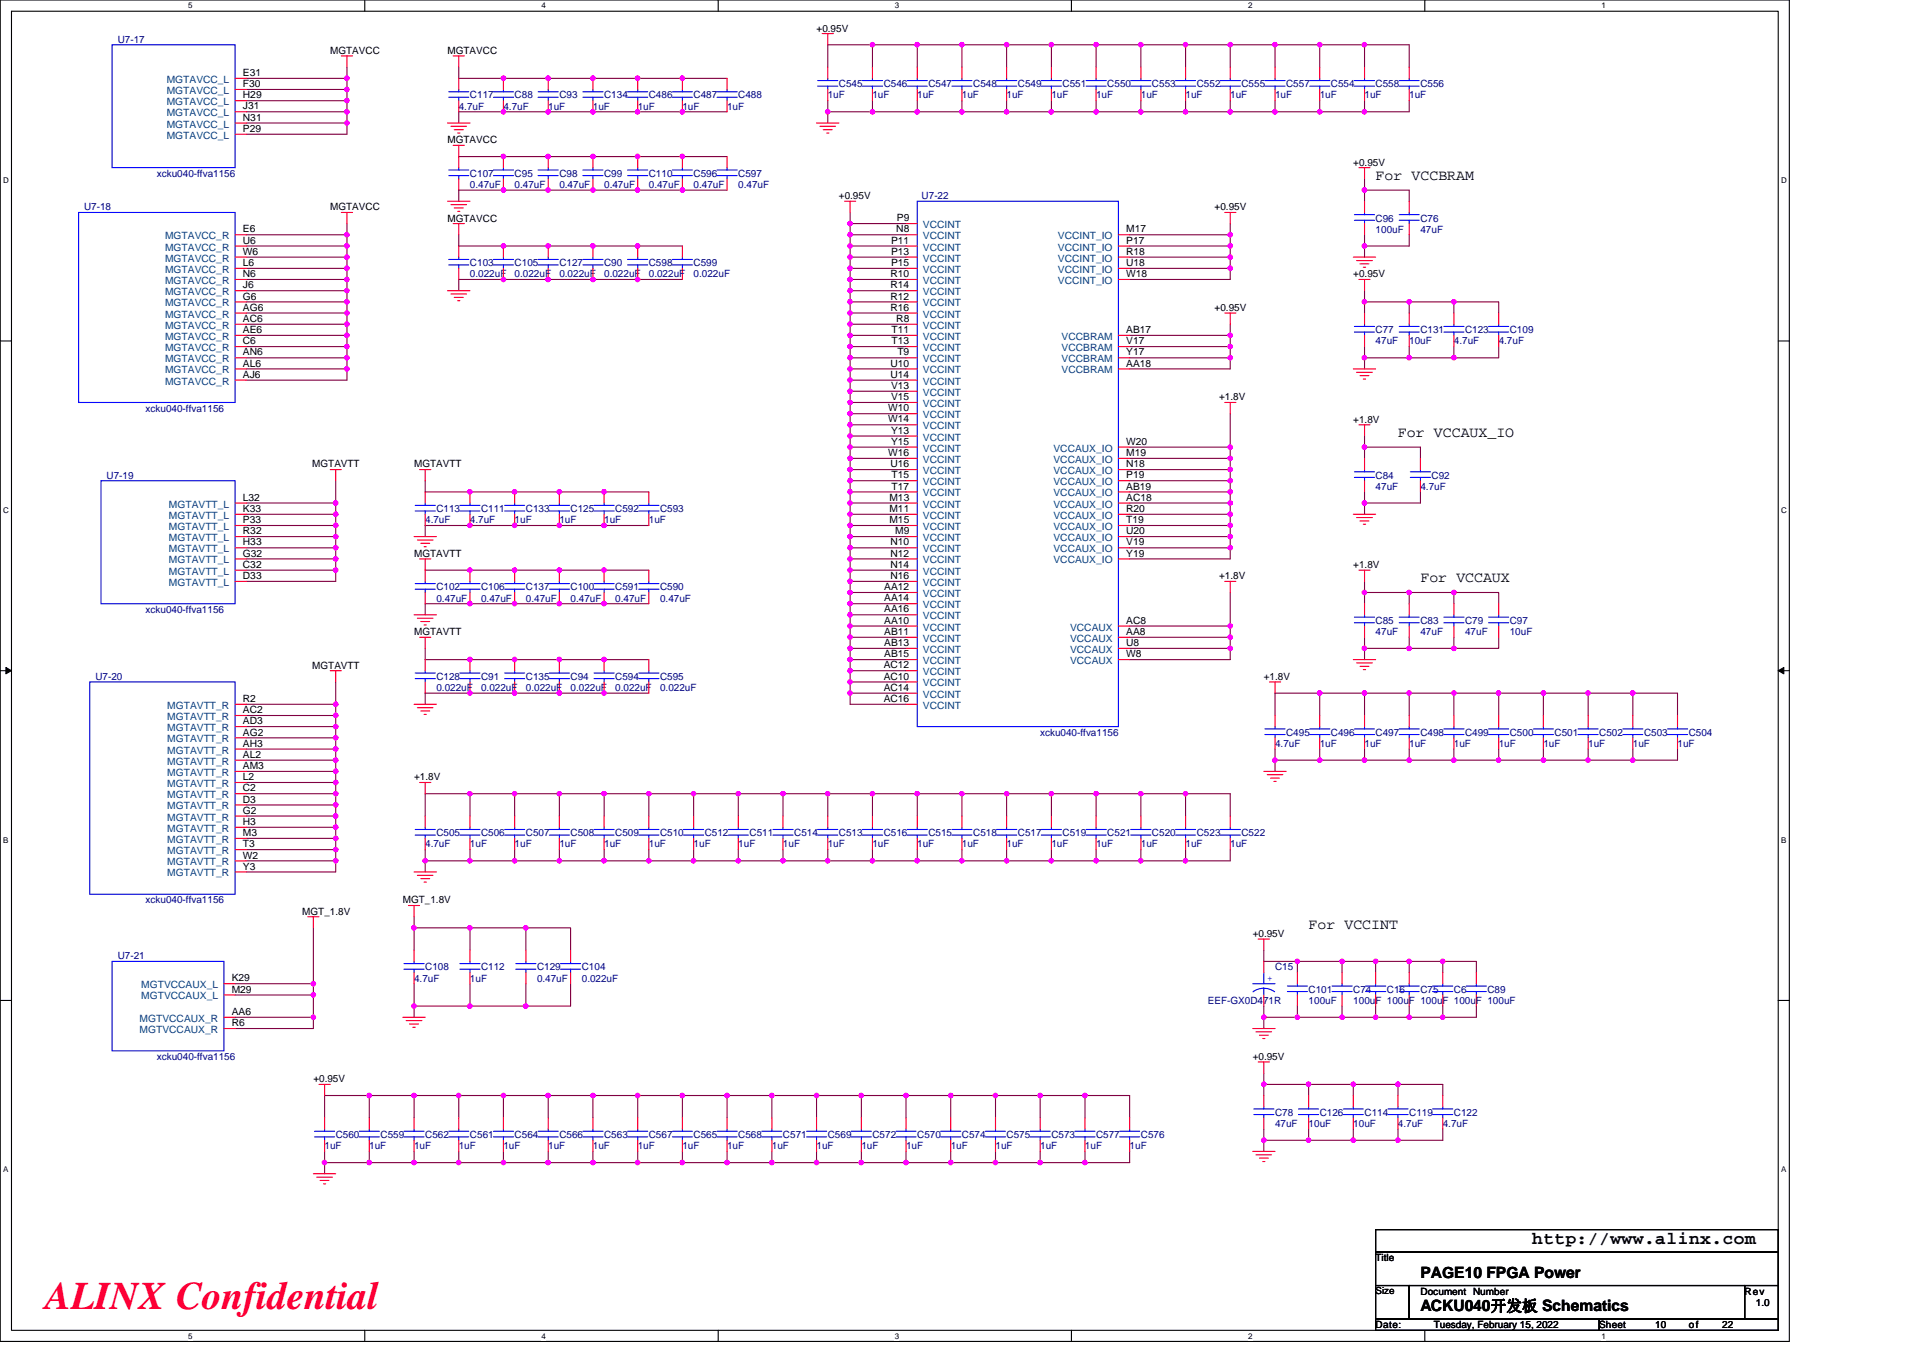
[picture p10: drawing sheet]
<svg xmlns="http://www.w3.org/2000/svg" width="297mm" height="210mm" viewBox="0 0 297 210" stroke-linecap="round" stroke-linejoin="round" font-family="sans-serif">
<defs><g id="words">
<text font-size="6" fill="#f00" x="7" y="202.3">ALINX Confidential</text>
<text font-size="2.8" x="236.7" y="192.3">http://www.alinx.com</text>
<g font-size="2.4">
<text x="219.4" y="197.4">PAGE10 FPGA Power</text>
<text x="219.4" y="202.6">ACKU040开发板 Schematics</text>
</g>
<g font-size="2.3">
<text x="212.5" y="27.7">For VCCBRAM</text>
<text x="215.9" y="67.5">For VCCAUX_IO</text>
<text x="219.4" y="89.9">For VCCAUX</text>
<text x="202.1" y="143.5">For VCCINT</text>
</g>
<g font-size="1.5">
<text x="126.1" y="4.9">+0.95V</text>
<text x="37.5" y="11.7">E31</text>
<text x="51" y="8.3">MGTAVCC</text>
<text x="69.1" y="8.3">MGTAVCC</text>
<text x="37.5" y="13.5">F30</text>
<text x="37.5" y="15.2">H29</text>
<text x="37.5" y="16.9">J31</text>
<text x="37.5" y="18.6">N31</text>
<text x="37.5" y="20.4">P29</text>
<text x="69.1" y="22.1">MGTAVCC</text>
<text x="209" y="25.6">+0.95V</text>
<text x="37.5" y="35.9">E6</text>
<text x="51" y="32.5">MGTAVCC</text>
<text x="69.1" y="34.2">MGTAVCC</text>
<text x="129.6" y="30.8">+0.95V</text>
<text x="138.4" y="35.9">N8</text>
<text x="138.5" y="34.2">P9</text>
<text x="174" y="35.9">M17</text>
<text x="187.6" y="32.5">+0.95V</text>
<text x="37.5" y="37.7">U6</text>
<text x="37.5" y="39.4">W6</text>
<text x="37.5" y="41.1">L6</text>
<text x="137.6" y="37.7">P11</text>
<text x="137.6" y="39.4">P13</text>
<text x="137.6" y="41.1">P15</text>
<text x="174" y="37.7">P17</text>
<text x="174" y="39.4">R18</text>
<text x="174" y="41.1">U18</text>
<text x="37.5" y="42.8">N6</text>
<text x="37.5" y="44.6">J6</text>
<text x="37.5" y="46.3">G6</text>
<text x="137.6" y="42.8">R10</text>
<text x="137.6" y="44.6">R14</text>
<text x="137.6" y="46.3">R12</text>
<text x="174" y="42.8">W18</text>
<text x="209" y="42.9">+0.95V</text>
<text x="37.5" y="48">AG6</text>
<text x="37.5" y="49.7">AC6</text>
<text x="37.5" y="51.5">AE6</text>
<text x="37.5" y="53.2">C6</text>
<text x="137.6" y="48">R16</text>
<text x="137.7" y="51.5">T11</text>
<text x="137.7" y="53.2">T13</text>
<text x="138.4" y="49.7">R8</text>
<text x="174" y="51.5">AB17</text>
<text x="174" y="53.2">V17</text>
<text x="187.6" y="48">+0.95V</text>
<text x="37.5" y="54.9">AN6</text>
<text x="37.5" y="56.6">AL6</text>
<text x="37.5" y="58.4">AJ6</text>
<text x="137.6" y="56.6">U10</text>
<text x="137.6" y="58.4">U14</text>
<text x="138.6" y="54.9">T9</text>
<text x="174" y="54.9">Y17</text>
<text x="174" y="56.6">AA18</text>
<text x="137.2" y="63.6">W10</text>
<text x="137.2" y="65.3">W14</text>
<text x="137.6" y="60.1">V13</text>
<text x="137.6" y="61.8">V15</text>
<text x="188.3" y="61.8">+1.8V</text>
<text x="209" y="65.3">+1.8V</text>
<text x="137.2" y="70.5">W16</text>
<text x="137.6" y="67">Y13</text>
<text x="137.6" y="68.7">Y15</text>
<text x="174" y="68.7">W20</text>
<text x="174" y="70.5">M19</text>
<text x="37.5" y="77.4">L32</text>
<text x="48.2" y="72.2">MGTAVTT</text>
<text x="64" y="72.2">MGTAVTT</text>
<text x="137.4" y="77.4">M13</text>
<text x="137.6" y="72.2">U16</text>
<text x="137.7" y="73.9">T15</text>
<text x="137.7" y="75.6">T17</text>
<text x="174" y="72.2">N18</text>
<text x="174" y="73.9">P19</text>
<text x="174" y="75.6">AB19</text>
<text x="174" y="77.4">AC18</text>
<text x="37.5" y="79.1">K33</text>
<text x="37.5" y="80.8">P33</text>
<text x="37.5" y="82.6">R32</text>
<text x="137.4" y="79.1">M11</text>
<text x="137.4" y="80.8">M15</text>
<text x="138.3" y="82.6">M9</text>
<text x="174" y="79.1">R20</text>
<text x="174" y="80.8">T19</text>
<text x="174" y="82.6">U20</text>
<text x="37.5" y="84.3">H33</text>
<text x="37.5" y="86">G32</text>
<text x="37.5" y="87.7">C32</text>
<text x="37.5" y="89.5">D33</text>
<text x="64" y="86">MGTAVTT</text>
<text x="137.6" y="84.3">N10</text>
<text x="137.6" y="86">N12</text>
<text x="137.6" y="87.7">N14</text>
<text x="137.6" y="89.5">N16</text>
<text x="174" y="84.3">V19</text>
<text x="174" y="86">Y19</text>
<text x="188.3" y="89.5">+1.8V</text>
<text x="209" y="87.8">+1.8V</text>
<text x="136.6" y="91.2">AA12</text>
<text x="136.6" y="92.9">AA14</text>
<text x="136.6" y="94.6">AA16</text>
<text x="64" y="98.1">MGTAVTT</text>
<text x="136.6" y="96.4">AA10</text>
<text x="136.6" y="98.1">AB11</text>
<text x="136.6" y="99.8">AB13</text>
<text x="136.6" y="101.6">AB15</text>
<text x="174" y="96.4">AC8</text>
<text x="174" y="98.1">AA8</text>
<text x="174" y="99.8">U8</text>
<text x="174" y="101.6">W8</text>
<text x="48.2" y="103.3">MGTAVTT</text>
<text x="136.5" y="103.3">AC12</text>
<text x="136.5" y="105">AC10</text>
<text x="136.5" y="106.7">AC14</text>
<text x="195.2" y="105">+1.8V</text>
<text x="37.5" y="108.5">R2</text>
<text x="37.5" y="110.2">AC2</text>
<text x="37.5" y="111.9">AD3</text>
<text x="37.5" y="113.6">AG2</text>
<text x="136.5" y="108.5">AC16</text>
<text x="37.5" y="115.4">AH3</text>
<text x="37.5" y="117.1">AL2</text>
<text x="37.5" y="118.8">AM3</text>
<text x="37.5" y="120.5">L2</text>
<text x="37.5" y="122.3">C2</text>
<text x="37.5" y="124">D3</text>
<text x="37.5" y="125.7">G2</text>
<text x="64" y="120.6">+1.8V</text>
<text x="37.5" y="127.5">H3</text>
<text x="37.5" y="129.2">M3</text>
<text x="37.5" y="130.9">T3</text>
<text x="37.5" y="132.7">W2</text>
<text x="37.5" y="134.4">Y3</text>
<text x="46.7" y="141.3">MGT_1.8V</text>
<text x="62.2" y="139.6">MGT_1.8V</text>
<text x="193.5" y="144.8">+0.95V</text>
<text x="35.8" y="151.6">K29</text>
<text x="35.8" y="153.4">M29</text>
<text x="35.8" y="156.8">AA6</text>
<text x="35.8" y="158.6">R6</text>
<text x="48.4" y="167.2">+0.95V</text>
<text x="193.5" y="163.8">+0.95V</text>
<text x="212.5" y="194.9">Title</text>
<text x="212.5" y="200">Size</text>
<text x="219.4" y="200">Document Number</text>
<text x="269.5" y="200">Rev</text>
<text x="271.2" y="201.8">1.0</text>
<text x="212.5" y="205.2">Date:</text>
<text x="221.5" y="205.2">Tuesday, February 15, 2022</text>
<text x="247" y="205.2">Sheet</text>
<text x="255.7" y="205.2">10</text>
<text x="260.9" y="205.2">of</text>
<text x="266" y="205.2">22</text>
</g>
<g font-size="1.5" fill="#000080">
<text x="18.2" y="6.6">U7-17</text>
<text x="70.9" y="17">4.7uF</text>
<text x="72.6" y="15.2">C117</text>
<text x="77.8" y="17">4.7uF</text>
<text x="79.5" y="15.2">C88</text>
<text x="84.7" y="17">1uF</text>
<text x="86.4" y="15.2">C93</text>
<text x="91.6" y="17">1uF</text>
<text x="93.3" y="15.2">C134</text>
<text x="98.5" y="17">1uF</text>
<text x="100.2" y="15.2">C486</text>
<text x="105.4" y="17">1uF</text>
<text x="107.1" y="15.2">C487</text>
<text x="112.3" y="17">1uF</text>
<text x="114" y="15.2">C488</text>
<text x="127.9" y="15.2">1uF</text>
<text x="129.6" y="13.5">C545</text>
<text x="134.8" y="15.2">1uF</text>
<text x="136.5" y="13.5">C546</text>
<text x="141.7" y="15.2">1uF</text>
<text x="143.4" y="13.5">C547</text>
<text x="148.6" y="15.2">1uF</text>
<text x="150.3" y="13.5">C548</text>
<text x="155.5" y="15.2">1uF</text>
<text x="157.2" y="13.5">C549</text>
<text x="162.4" y="15.2">1uF</text>
<text x="164.1" y="13.5">C551</text>
<text x="169.3" y="15.2">1uF</text>
<text x="171" y="13.5">C550</text>
<text x="176.2" y="15.2">1uF</text>
<text x="177.9" y="13.5">C553</text>
<text x="183.1" y="15.2">1uF</text>
<text x="184.9" y="13.5">C552</text>
<text x="190" y="15.2">1uF</text>
<text x="191.8" y="13.5">C555</text>
<text x="197" y="15.2">1uF</text>
<text x="198.7" y="13.5">C557</text>
<text x="203.9" y="15.2">1uF</text>
<text x="205.6" y="13.5">C554</text>
<text x="210.8" y="15.2">1uF</text>
<text x="212.5" y="13.5">C558</text>
<text x="217.7" y="15.2">1uF</text>
<text x="219.4" y="13.5">C556</text>
<text x="24.2" y="27.3">xcku040-ffva1156</text>
<text x="72.6" y="27.3">C107</text>
<text x="72.6" y="29">0.47uF</text>
<text x="79.5" y="27.3">C95</text>
<text x="79.5" y="29">0.47uF</text>
<text x="86.4" y="27.3">C98</text>
<text x="86.4" y="29">0.47uF</text>
<text x="93.3" y="27.3">C99</text>
<text x="93.3" y="29">0.47uF</text>
<text x="100.2" y="27.3">C110</text>
<text x="100.2" y="29">0.47uF</text>
<text x="107.1" y="27.3">C596</text>
<text x="107.1" y="29">0.47uF</text>
<text x="114" y="27.3">C597</text>
<text x="114" y="29">0.47uF</text>
<text x="13" y="32.5">U7-18</text>
<text x="142.4" y="30.8">U7-22</text>
<text x="212.5" y="34.2">C96</text>
<text x="212.5" y="35.9">100uF</text>
<text x="219.4" y="34.2">C76</text>
<text x="219.4" y="35.9">47uF</text>
<text x="72.6" y="41.1">C103</text>
<text x="79.5" y="41.1">C105</text>
<text x="86.4" y="41.1">C127</text>
<text x="93.3" y="41.1">C90</text>
<text x="100.2" y="41.1">C598</text>
<text x="107.1" y="41.1">C599</text>
<text x="72.6" y="42.9">0.022uF</text>
<text x="79.5" y="42.9">0.022uF</text>
<text x="86.4" y="42.9">0.022uF</text>
<text x="93.3" y="42.9">0.022uF</text>
<text x="100.2" y="42.9">0.022uF</text>
<text x="107.1" y="42.9">0.022uF</text>
<text x="212.5" y="51.5">C77</text>
<text x="212.5" y="53.2">47uF</text>
<text x="217.7" y="53.2">10uF</text>
<text x="219.4" y="51.5">C131</text>
<text x="224.6" y="53.2">4.7uF</text>
<text x="226.3" y="51.5">C123</text>
<text x="231.5" y="53.2">4.7uF</text>
<text x="233.2" y="51.5">C109</text>
<text x="22.5" y="63.6">xcku040-ffva1156</text>
<text x="16.5" y="74">U7-19</text>
<text x="212.5" y="74">C84</text>
<text x="212.5" y="75.7">47uF</text>
<text x="219.4" y="75.7">4.7uF</text>
<text x="221.1" y="74">C92</text>
<text x="65.7" y="80.9">4.7uF</text>
<text x="67.4" y="79.1">C113</text>
<text x="72.6" y="80.9">4.7uF</text>
<text x="74.3" y="79.1">C111</text>
<text x="79.5" y="80.9">1uF</text>
<text x="81.2" y="79.1">C133</text>
<text x="86.4" y="80.9">1uF</text>
<text x="88.1" y="79.1">C125</text>
<text x="93.3" y="80.9">1uF</text>
<text x="95" y="79.1">C592</text>
<text x="100.2" y="80.9">1uF</text>
<text x="102" y="79.1">C593</text>
<text x="22.5" y="94.7">xcku040-ffva1156</text>
<text x="67.4" y="91.2">C102</text>
<text x="67.4" y="92.9">0.47uF</text>
<text x="74.3" y="91.2">C106</text>
<text x="74.3" y="92.9">0.47uF</text>
<text x="81.2" y="91.2">C137</text>
<text x="81.2" y="92.9">0.47uF</text>
<text x="88.1" y="91.2">C100</text>
<text x="88.1" y="92.9">0.47uF</text>
<text x="95" y="91.2">C591</text>
<text x="95" y="92.9">0.47uF</text>
<text x="102" y="91.2">C590</text>
<text x="102" y="92.9">0.47uF</text>
<text x="212.5" y="96.4">C85</text>
<text x="212.5" y="98.1">47uF</text>
<text x="219.4" y="96.4">C83</text>
<text x="219.4" y="98.1">47uF</text>
<text x="226.3" y="96.4">C79</text>
<text x="226.3" y="98.1">47uF</text>
<text x="233.2" y="96.4">C97</text>
<text x="233.2" y="98.1">10uF</text>
<text x="14.7" y="105">U7-20</text>
<text x="67.4" y="105">C128</text>
<text x="67.4" y="106.8">0.022uF</text>
<text x="74.3" y="105">C91</text>
<text x="74.3" y="106.8">0.022uF</text>
<text x="81.2" y="105">C135</text>
<text x="81.2" y="106.8">0.022uF</text>
<text x="88.1" y="105">C94</text>
<text x="88.1" y="106.8">0.022uF</text>
<text x="95" y="105">C594</text>
<text x="95" y="106.8">0.022uF</text>
<text x="102" y="105">C595</text>
<text x="102" y="106.8">0.022uF</text>
<text x="160.7" y="113.7">xcku040-ffva1156</text>
<text x="198.7" y="113.7">C495</text>
<text x="205.6" y="113.7">C496</text>
<text x="212.5" y="113.7">C497</text>
<text x="219.4" y="113.7">C498</text>
<text x="226.3" y="113.7">C499</text>
<text x="233.2" y="113.7">C500</text>
<text x="240.1" y="113.7">C501</text>
<text x="247" y="113.7">C502</text>
<text x="254" y="113.7">C503</text>
<text x="260.9" y="113.7">C504</text>
<text x="197" y="115.4">4.7uF</text>
<text x="203.9" y="115.4">1uF</text>
<text x="210.8" y="115.4">1uF</text>
<text x="217.7" y="115.4">1uF</text>
<text x="224.6" y="115.4">1uF</text>
<text x="231.5" y="115.4">1uF</text>
<text x="238.4" y="115.4">1uF</text>
<text x="245.3" y="115.4">1uF</text>
<text x="252.2" y="115.4">1uF</text>
<text x="259.1" y="115.4">1uF</text>
<text x="65.7" y="130.9">4.7uF</text>
<text x="67.4" y="129.2">C505</text>
<text x="72.6" y="130.9">1uF</text>
<text x="74.3" y="129.2">C506</text>
<text x="79.5" y="130.9">1uF</text>
<text x="81.2" y="129.2">C507</text>
<text x="86.4" y="130.9">1uF</text>
<text x="88.1" y="129.2">C508</text>
<text x="93.3" y="130.9">1uF</text>
<text x="95" y="129.2">C509</text>
<text x="100.2" y="130.9">1uF</text>
<text x="102" y="129.2">C510</text>
<text x="107.1" y="130.9">1uF</text>
<text x="108.9" y="129.2">C512</text>
<text x="114" y="130.9">1uF</text>
<text x="115.8" y="129.2">C511</text>
<text x="120.9" y="130.9">1uF</text>
<text x="122.7" y="129.2">C514</text>
<text x="127.9" y="130.9">1uF</text>
<text x="129.6" y="129.2">C513</text>
<text x="134.8" y="130.9">1uF</text>
<text x="136.5" y="129.2">C516</text>
<text x="141.7" y="130.9">1uF</text>
<text x="143.4" y="129.2">C515</text>
<text x="148.6" y="130.9">1uF</text>
<text x="150.3" y="129.2">C518</text>
<text x="155.5" y="130.9">1uF</text>
<text x="157.2" y="129.2">C517</text>
<text x="162.4" y="130.9">1uF</text>
<text x="164.1" y="129.2">C519</text>
<text x="169.3" y="130.9">1uF</text>
<text x="171" y="129.2">C521</text>
<text x="176.2" y="130.9">1uF</text>
<text x="177.9" y="129.2">C520</text>
<text x="183.1" y="130.9">1uF</text>
<text x="184.9" y="129.2">C523</text>
<text x="190" y="130.9">1uF</text>
<text x="191.8" y="129.2">C522</text>
<text x="22.5" y="139.6">xcku040-ffva1156</text>
<text x="18.2" y="148.2">U7-21</text>
<text x="65.7" y="149.9">C108</text>
<text x="74.3" y="149.9">C112</text>
<text x="82.9" y="149.9">C129</text>
<text x="89.9" y="149.9">C104</text>
<text x="197" y="149.9">C15</text>
<text x="64" y="151.7">4.7uF</text>
<text x="72.6" y="151.7">1uF</text>
<text x="82.9" y="151.7">0.47uF</text>
<text x="89.9" y="151.7">0.022uF</text>
<text x="186.6" y="155.1">EEF-GX0D471R</text>
<text x="202.1" y="153.4">C101</text>
<text x="202.1" y="155.1">100uF</text>
<text x="209" y="153.4">C74</text>
<text x="209" y="155.1">100uF 100uF 100uF 100uF 100uF</text>
<text x="214.2" y="153.4">C16</text>
<text x="219.4" y="153.4">C75</text>
<text x="224.6" y="153.4">C6</text>
<text x="229.8" y="153.4">C89</text>
<text x="24.2" y="163.8">xcku040-ffva1156</text>
<text x="197" y="172.4">C78</text>
<text x="203.9" y="172.4">C126</text>
<text x="210.8" y="172.4">C114</text>
<text x="217.7" y="172.4">C119</text>
<text x="224.6" y="172.4">C122</text>
<text x="50.1" y="177.6">1uF</text>
<text x="51.9" y="175.9">C560</text>
<text x="57" y="177.6">1uF</text>
<text x="58.8" y="175.9">C559</text>
<text x="64" y="177.6">1uF</text>
<text x="65.7" y="175.9">C562</text>
<text x="70.9" y="177.6">1uF</text>
<text x="72.6" y="175.9">C561</text>
<text x="77.8" y="177.6">1uF</text>
<text x="79.5" y="175.9">C564</text>
<text x="84.7" y="177.6">1uF</text>
<text x="86.4" y="175.9">C566</text>
<text x="91.6" y="177.6">1uF</text>
<text x="93.3" y="175.9">C563</text>
<text x="98.5" y="177.6">1uF</text>
<text x="100.2" y="175.9">C567</text>
<text x="105.4" y="177.6">1uF</text>
<text x="107.1" y="175.9">C565</text>
<text x="112.3" y="177.6">1uF</text>
<text x="114" y="175.9">C568</text>
<text x="119.2" y="177.6">1uF</text>
<text x="120.9" y="175.9">C571</text>
<text x="126.1" y="177.6">1uF</text>
<text x="127.9" y="175.9">C569</text>
<text x="133.1" y="177.6">1uF</text>
<text x="134.8" y="175.9">C572</text>
<text x="140" y="177.6">1uF</text>
<text x="141.7" y="175.9">C570</text>
<text x="146.9" y="177.6">1uF</text>
<text x="148.6" y="175.9">C574</text>
<text x="153.8" y="177.6">1uF</text>
<text x="155.5" y="175.9">C575</text>
<text x="160.7" y="177.6">1uF</text>
<text x="162.4" y="175.9">C573</text>
<text x="167.6" y="177.6">1uF</text>
<text x="169.3" y="175.9">C577</text>
<text x="174.5" y="177.6">1uF</text>
<text x="176.2" y="175.9">C576</text>
<text x="197" y="174.1">47uF</text>
<text x="202.1" y="174.1">10uF</text>
<text x="209" y="174.1">10uF</text>
<text x="215.9" y="174.1">4.7uF</text>
<text x="222.9" y="174.1">4.7uF</text>
</g>
<g font-size="1.5" fill="#004080">
<text x="25.8" y="12.8">MGTAVCC_L</text>
<text x="25.8" y="14.5">MGTAVCC_L</text>
<text x="25.8" y="16.3">MGTAVCC_L</text>
<text x="25.8" y="18">MGTAVCC_L</text>
<text x="25.8" y="19.7">MGTAVCC_L</text>
<text x="25.8" y="21.4">MGTAVCC_L</text>
<text x="142.6" y="35.2">VCCINT</text>
<text x="25.5" y="37">MGTAVCC_R</text>
<text x="25.5" y="38.7">MGTAVCC_R</text>
<text x="25.5" y="40.4">MGTAVCC_R</text>
<text x="142.6" y="37">VCCINT</text>
<text x="142.6" y="38.7">VCCINT</text>
<text x="142.6" y="40.4">VCCINT</text>
<text x="163.4" y="37">VCCINT_IO</text>
<text x="163.4" y="38.7">VCCINT_IO</text>
<text x="163.4" y="40.4">VCCINT_IO</text>
<text x="25.5" y="42.2">MGTAVCC_R</text>
<text x="25.5" y="43.9">MGTAVCC_R</text>
<text x="25.5" y="45.6">MGTAVCC_R</text>
<text x="25.5" y="47.3">MGTAVCC_R</text>
<text x="142.6" y="42.2">VCCINT</text>
<text x="142.6" y="43.9">VCCINT</text>
<text x="142.6" y="45.6">VCCINT</text>
<text x="142.6" y="47.3">VCCINT</text>
<text x="163.4" y="42.2">VCCINT_IO</text>
<text x="163.4" y="43.9">VCCINT_IO</text>
<text x="25.5" y="49.1">MGTAVCC_R</text>
<text x="25.5" y="50.8">MGTAVCC_R</text>
<text x="25.5" y="52.5">MGTAVCC_R</text>
<text x="142.6" y="49.1">VCCINT</text>
<text x="142.6" y="50.8">VCCINT</text>
<text x="142.6" y="52.5">VCCINT</text>
<text x="164" y="52.5">VCCBRAM</text>
<text x="25.5" y="54.3">MGTAVCC_R</text>
<text x="25.5" y="56">MGTAVCC_R</text>
<text x="25.5" y="57.7">MGTAVCC_R</text>
<text x="25.5" y="59.4">MGTAVCC_R</text>
<text x="142.6" y="54.3">VCCINT</text>
<text x="142.6" y="56">VCCINT</text>
<text x="142.6" y="57.7">VCCINT</text>
<text x="142.6" y="59.4">VCCINT</text>
<text x="164" y="54.3">VCCBRAM</text>
<text x="164" y="56">VCCBRAM</text>
<text x="164" y="57.7">VCCBRAM</text>
<text x="142.6" y="61.2">VCCINT</text>
<text x="142.6" y="62.9">VCCINT</text>
<text x="142.6" y="64.6">VCCINT</text>
<text x="142.6" y="66.3">VCCINT</text>
<text x="142.6" y="68.1">VCCINT</text>
<text x="142.6" y="69.8">VCCINT</text>
<text x="142.6" y="71.5">VCCINT</text>
<text x="162.7" y="69.8">VCCAUX_IO</text>
<text x="162.7" y="71.5">VCCAUX_IO</text>
<text x="142.6" y="73.3">VCCINT</text>
<text x="142.6" y="75">VCCINT</text>
<text x="142.6" y="76.7">VCCINT</text>
<text x="162.7" y="73.3">VCCAUX_IO</text>
<text x="162.7" y="75">VCCAUX_IO</text>
<text x="162.7" y="76.7">VCCAUX_IO</text>
<text x="26.1" y="78.4">MGTAVTT_L</text>
<text x="26.1" y="80.2">MGTAVTT_L</text>
<text x="26.1" y="81.9">MGTAVTT_L</text>
<text x="26.1" y="83.6">MGTAVTT_L</text>
<text x="142.6" y="78.4">VCCINT</text>
<text x="142.6" y="80.2">VCCINT</text>
<text x="142.6" y="81.9">VCCINT</text>
<text x="142.6" y="83.6">VCCINT</text>
<text x="162.7" y="78.4">VCCAUX_IO</text>
<text x="162.7" y="80.2">VCCAUX_IO</text>
<text x="162.7" y="81.9">VCCAUX_IO</text>
<text x="162.7" y="83.6">VCCAUX_IO</text>
<text x="26.1" y="85.3">MGTAVTT_L</text>
<text x="26.1" y="87.1">MGTAVTT_L</text>
<text x="26.1" y="88.8">MGTAVTT_L</text>
<text x="142.6" y="85.3">VCCINT</text>
<text x="142.6" y="87.1">VCCINT</text>
<text x="142.6" y="88.8">VCCINT</text>
<text x="162.7" y="85.3">VCCAUX_IO</text>
<text x="162.7" y="87.1">VCCAUX_IO</text>
<text x="26.1" y="90.5">MGTAVTT_L</text>
<text x="142.6" y="90.5">VCCINT</text>
<text x="142.6" y="92.2">VCCINT</text>
<text x="142.6" y="94">VCCINT</text>
<text x="142.6" y="95.7">VCCINT</text>
<text x="142.6" y="97.4">VCCINT</text>
<text x="142.6" y="99.2">VCCINT</text>
<text x="142.6" y="100.9">VCCINT</text>
<text x="165.3" y="97.4">VCCAUX</text>
<text x="165.3" y="99.2">VCCAUX</text>
<text x="165.3" y="100.9">VCCAUX</text>
<text x="142.6" y="102.6">VCCINT</text>
<text x="142.6" y="104.3">VCCINT</text>
<text x="142.6" y="106.1">VCCINT</text>
<text x="142.6" y="107.8">VCCINT</text>
<text x="165.3" y="102.6">VCCAUX</text>
<text x="25.8" y="109.5">MGTAVTT_R</text>
<text x="25.8" y="111.3">MGTAVTT_R</text>
<text x="25.8" y="113">MGTAVTT_R</text>
<text x="142.6" y="109.5">VCCINT</text>
<text x="25.8" y="114.7">MGTAVTT_R</text>
<text x="25.8" y="116.4">MGTAVTT_R</text>
<text x="25.8" y="118.2">MGTAVTT_R</text>
<text x="25.8" y="119.9">MGTAVTT_R</text>
<text x="25.8" y="121.6">MGTAVTT_R</text>
<text x="25.8" y="123.3">MGTAVTT_R</text>
<text x="25.8" y="125.1">MGTAVTT_R</text>
<text x="25.8" y="126.8">MGTAVTT_R</text>
<text x="25.8" y="128.5">MGTAVTT_R</text>
<text x="25.8" y="130.2">MGTAVTT_R</text>
<text x="25.8" y="132">MGTAVTT_R</text>
<text x="25.8" y="133.7">MGTAVTT_R</text>
<text x="25.8" y="135.4">MGTAVTT_R</text>
<text x="21.8" y="152.7">MGTVCCAUX_L</text>
<text x="21.8" y="154.4">MGTVCCAUX_L</text>
<text x="21.6" y="157.9">MGTVCCAUX_R</text>
<text x="21.6" y="159.6">MGTVCCAUX_R</text>
</g>
<text font-size="1.4" fill="#00f" x="195.7" y="151.6">+</text>
<g font-size="1.2">
<text x="29.1" y="1.3">5</text>
<text x="83.6" y="1.3">4</text>
<text x="138.2" y="1.3">3</text>
<text x="192.8" y="1.3">2</text>
<text x="247.4" y="1.3">1</text>
<text x=".5" y="28.3">D</text>
<text x="275.1" y="28.3">D</text>
<text x=".5" y="79.2">C</text>
<text x="275.1" y="79.2">C</text>
<text x=".5" y="130.2">B</text>
<text x="275.1" y="130.2">B</text>
<text x=".5" y="181.1">A</text>
<text x="275.1" y="181.1">A</text>
<text x="29.1" y="206.8">5</text>
<text x="83.6" y="206.8">4</text>
<text x="138.2" y="206.8">3</text>
<text x="192.8" y="206.8">2</text>
<text x="247.4" y="206.8">1</text>
</g>
</g></defs>
<path d="M0 0h276.4v207.3h-276.4zM1.8 1.7h272.9v203.8h-272.9z" fill="none" stroke="#000" stroke-width=".17"/>
<g fill="#fff">
<path d="M29.1 .2h.6v1.4h-.6z"/>
<path d="M29.1 205.7h.6v1.4h-.6z"/>
</g>
<path d="M56.3 0v1.7M56.3 205.5v1.8" fill="none" stroke="#000" stroke-width=".17"/>
<g fill="#fff">
<path d="M83.6 .2h.7v1.4h-.7z"/>
<path d="M83.6 205.7h.7v1.4h-.7z"/>
</g>
<path d="M110.9 0v1.7M110.9 205.5v1.8" fill="none" stroke="#000" stroke-width=".17"/>
<g fill="#fff">
<path d="M138.2 .2h.7v1.4h-.7z"/>
<path d="M138.2 205.7h.7v1.4h-.7z"/>
</g>
<path d="M165.5 0v1.7M165.5 205.5v1.8" fill="none" stroke="#000" stroke-width=".17"/>
<g fill="#fff">
<path d="M192.8 .2h.6v1.4h-.6z"/>
<path d="M192.8 205.7h.6v1.4h-.6z"/>
</g>
<path d="M220.1 0v1.7M220.1 205.5v1.8" fill="none" stroke="#000" stroke-width=".17"/>
<g fill="#fff">
<path d="M247.4 .2h.6v1.4h-.6z"/>
<path d="M247.4 205.7h.6v1.4h-.6z"/>
<path d="M.5 27.2h.8v1.4h-.8z"/>
<path d="M275.1 27.2h.9v1.4h-.9z"/>
<path d="M.5 78.1h.8v1.4h-.8z"/>
<path d="M275.1 78.1h.9v1.4h-.9z"/>
</g>
<path d="M0 52.7h1.8M274.7 52.7h1.7" fill="none" stroke="#000" stroke-width=".17"/>
<g fill="#fff">
<path d="M.5 129.1h.8v1.4h-.8z"/>
<path d="M275.1 129.1h.8v1.4h-.8z"/>
</g>
<path d="M0 103.6h1.8M274.7 103.6h1.7" fill="none" stroke="#000" stroke-width=".17"/>
<path d="M.9 103.1l.9 .5-.9 .5zM274.7 103.6l.8-.5v1z" fill="#000" stroke="#000" stroke-width=".15"/>
<g fill="#fff">
<path d="M.5 180h.8v1.4h-.8z"/>
<path d="M275.1 180h.8v1.4h-.8z"/>
</g>
<path d="M0 154.6h1.8M274.7 154.6h1.7M212.5 190h62.2v3.5h-62.2zM212.5 193.5h62.2v5.1h-62.2zM212.5 198.6h5.2v5.2h-5.2zM217.7 198.6h51.8v5.2h-51.8zM269.5 198.6h5.2v5.2h-5.2zM212.5 203.8h34.5v1.7h-34.5zM247 203.8h27.7v1.7h-27.7z" fill="none" stroke="#000" stroke-width=".17"/>
<g fill="none" stroke="#800040" stroke-width=".17">
<path d="M38.1 12.1h15.5M38.1 13.8h15.5M38.1 15.6h15.5M38.1 17.3h15.5M38.1 19h15.5M53.6 15.6v1.7M53.6 17.3v1.7M53.6 19v1.7h-15.5M53.6 12.1v1.7M53.6 13.8v1.8M53.6 10.4v1.7M70.9 10.4v1.7h41.4"/>
<path d="M112.3 17.3h-41.4v1.7M127.9 17.3h6.9M127.9 15.6v1.7M127.9 17.3v1.7M134.8 6.9h-6.9v3.5M134.8 17.3h6.9M134.8 15.6v1.7M134.8 6.9v3.5M134.8 6.9h6.9v3.5M141.7 15.6v1.7h6.9M141.7 6.9h13.8M148.6 15.6v1.7h6.9"/>
<path d="M148.6 6.9v3.5M155.5 15.6v1.7h6.9M155.5 6.9h6.9v3.5M155.5 6.9v3.5M162.4 17.3h6.9M162.4 6.9h6.9v3.5M162.4 15.6v1.7M169.3 17.3h6.9M169.3 15.6v1.7M169.3 6.9h13.8M176.2 15.6v1.7h6.9M176.2 6.9v3.5"/>
<path d="M183.1 6.9v3.5M183.1 15.6v1.7M183.1 17.3h6.9M183.1 6.9h6.9M190 17.3h7M190 6.9h7M190 15.6v1.7M190 6.9v3.5M197 17.3h6.9M197 6.9h6.9M197 15.6v1.7M197 6.9v3.5"/>
<path d="M203.9 17.3h6.9M203.9 6.9h6.9M203.9 6.9v3.5M203.9 15.6v1.7M210.8 6.9h6.9v3.5M210.8 6.9v3.5M210.8 15.6v1.7M217.7 15.6v1.7h-6.9M38.1 36.3h15.5M38.1 38h15.5M38.1 39.7h15.5M53.6 39.7v1.8"/>
<path d="M53.6 36.3v1.7M53.6 38v1.7M53.6 34.5v1.8M70.9 36.3v1.7h34.5M70.9 24.2h41.4M112.3 29.4h-41.4v1.7M131.3 32.8v1.7M131.3 34.5v1.8M131.3 36.3v1.7M131.3 38v1.7M131.3 39.7v1.8M131.3 34.5h8.7"/>
<path d="M131.3 36.3h8.7M131.3 38h8.7M131.3 39.7h8.7M174.5 36.3h15.5M174.5 38h15.5M174.5 39.7h15.5M190 34.5v1.8M190 36.3v1.7M190 38v1.7M190 39.7v1.8M210.8 29.4h6.9v1.7M210.8 36.3v1.7"/>
<path d="M210.8 27.6v1.8M210.8 38v1.7M210.8 29.4v1.7M217.7 36.3v1.7h-6.9M38.1 41.5h15.5M38.1 43.2h15.5M38.1 44.9h15.5M38.1 46.7h15.5M38.1 48.4h15.5M38.1 50.1h15.5M38.1 51.8h15.5M38.1 53.6h15.5"/>
<path d="M38.1 55.3h15.5M38.1 57h15.5M53.6 41.5v1.7M53.6 43.2v1.7M53.6 57v1.7h-15.5M53.6 44.9v1.8M53.6 46.7v1.7M53.6 48.4v3.4M53.6 51.8v1.8M53.6 53.6v3.4M105.4 43.2h-34.5v1.7M131.3 41.5v1.7"/>
<path d="M131.3 43.2v1.7M131.3 44.9v1.8M131.3 46.7v1.7M131.3 48.4v1.7M131.3 50.1v1.7M131.3 51.8v1.8M131.3 53.6v1.7M131.3 55.3v1.7M131.3 57v1.7M131.3 58.7v1.8M131.3 41.5h8.7M131.3 43.2h8.7"/>
<path d="M131.3 44.9h8.7M131.3 46.7h8.7M131.3 48.4h8.7M131.3 50.1h8.7M131.3 51.8h8.7M131.3 53.6h8.7M131.3 55.3h8.7M131.3 57h8.7M131.3 58.7h8.7M174.5 51.8h15.5M174.5 53.6h15.5M174.5 55.3h15.5"/>
<path d="M174.5 41.5h15.5M190 50.1v1.7M190 51.8v1.8M190 53.6v1.7M190 55.3v1.7h-15.5M190 41.5v1.7h-15.5M210.8 46.7h6.9v1.7M210.8 55.3h6.9M210.8 44.9v1.8M210.8 53.6v1.7M210.8 46.7v1.7M210.8 55.3v1.7"/>
<path d="M217.7 46.7h6.9M217.7 55.3h6.9M217.7 53.6v1.7M224.6 46.7h6.9v1.7M224.6 46.7v1.7M224.6 53.6v1.7M231.5 53.6v1.7h-6.9M38.1 77.7h13.8M38.1 79.5h13.8M51.9 79.5v1.7M51.9 74.3v3.4M51.9 77.7v1.8"/>
<path d="M65.7 74.3v1.7h34.5M131.3 60.5v1.7M131.3 62.2v1.7M131.3 63.9v1.7M131.3 65.6v1.8M131.3 67.4v1.7M131.3 69.1v1.7M131.3 70.8v1.8M131.3 72.6v1.7M131.3 74.3v1.7M131.3 76v1.7M131.3 77.7v1.8"/>
<path d="M131.3 79.5v1.7M131.3 60.5h8.7M131.3 62.2h8.7M131.3 63.9h8.7M131.3 65.6h8.7M131.3 67.4h8.7M131.3 69.1h8.7M131.3 70.8h8.7M131.3 72.6h8.7M131.3 74.3h8.7M131.3 76h8.7M131.3 77.7h8.7"/>
<path d="M131.3 79.5h8.7M174.5 69.1h15.5M174.5 70.8h15.5M174.5 72.6h15.5M174.5 74.3h15.5M174.5 76h15.5M174.5 77.7h15.5M174.5 79.5h15.5M190 63.9v5.2M190 70.8v1.8M190 69.1v1.7M190 72.6v1.7"/>
<path d="M190 74.3v1.7M190 76v1.7M190 77.7v1.8M190 79.5v1.7M210.8 69.1h8.6v1.7M210.8 69.1v1.7M210.8 76v1.7M210.8 77.7v1.8M210.8 67.4v1.7M219.4 76v1.7h-8.6M38.1 81.2h13.8M38.1 82.9h13.8"/>
<path d="M38.1 84.6h13.8M38.1 86.4h13.8M38.1 88.1h13.8M51.9 82.9v1.7M51.9 81.2v1.7M51.9 84.6v1.8M51.9 86.4v3.4h-13.8M65.7 88.1h34.5M100.2 81.2h-34.5v1.7M100.2 93.3h-34.5v1.7M131.3 81.2v1.7M131.3 82.9v1.7"/>
<path d="M131.3 84.6v1.8M131.3 86.4v1.7M131.3 88.1v1.7M131.3 89.8v1.7M131.3 91.5v1.8M131.3 93.3v1.7M131.3 95v1.7M131.3 96.7v1.8M131.3 98.5v1.7M131.3 81.2h8.7M131.3 82.9h8.7M131.3 84.6h8.7"/>
<path d="M131.3 86.4h8.7M131.3 88.1h8.7M131.3 89.8h8.7M131.3 91.5h8.7M131.3 93.3h8.7M131.3 95h8.7M131.3 96.7h8.7M131.3 98.5h8.7M174.5 81.2h15.5M174.5 82.9h15.5M174.5 84.6h15.5M174.5 96.7h15.5"/>
<path d="M174.5 98.5h15.5M190 84.6v1.8h-15.5M190 81.2v1.7M190 82.9v1.7M190 91.5v5.2M190 96.7v1.8M190 98.5v1.7M210.8 91.5h6.9M210.8 91.5v1.8M210.8 98.5v1.7M210.8 89.8v1.7M217.7 91.5h6.9v1.8"/>
<path d="M217.7 91.5v1.8M217.7 98.5v1.7M224.6 91.5h6.9v1.8M224.6 98.5v1.7h-6.9M231.5 98.5v1.7h-6.9M38.1 108.8h13.8M38.1 110.6h13.8v1.7M38.1 112.3h13.8M38.1 114h13.8M38.1 115.7h13.8M38.1 117.5h13.8M38.1 119.2h13.8"/>
<path d="M51.9 114v1.7M51.9 105.4v3.4M51.9 108.8v1.8M51.9 112.3v1.7M51.9 115.7v1.8M51.9 117.5v1.7M51.9 119.2v1.7M65.7 100.2v1.7h34.5M100.2 107.1h-34.5v1.7M131.3 107.1v1.7h8.7M131.3 100.2v1.7M131.3 101.9v1.7"/>
<path d="M131.3 103.6v1.8M131.3 105.4v1.7M131.3 100.2h8.7M131.3 101.9h8.7M131.3 103.6h8.7M131.3 105.4h8.7M131.3 107.1h8.7M174.5 100.2h15.5M190 100.2v1.7h-15.5M197 117.5h6.9M197 117.5v1.7M197 110.6v-3.5h6.9v3.5"/>
<path d="M197 115.7v1.8M203.9 107.1h6.9M203.9 115.7v1.8h6.9M210.8 100.2h6.9M210.8 100.2v1.7M210.8 115.7v1.8h6.9M217.7 115.7v1.8h6.9M217.7 107.1v3.5M217.7 107.1h6.9M217.7 107.1h-6.9v3.5M224.6 115.7v1.8M224.6 117.5h6.9"/>
<path d="M224.6 107.1v3.5M224.6 107.1h6.9M231.5 115.7v1.8M231.5 117.5h6.9M238.4 115.7v1.8h6.9M238.4 107.1h-6.9v3.5M245.3 115.7v1.8h6.9M245.3 107.1h-6.9v3.5M252.2 110.6v-3.5h6.9v3.5M252.2 115.7v1.8M252.2 107.1h-6.9v3.5M259.1 115.7v1.8h-6.9"/>
<path d="M38.1 120.9h13.8M38.1 122.6h13.8M38.1 124.4h13.8M38.1 126.1h13.8M38.1 127.8h13.8M38.1 129.5h13.8M38.1 131.3h13.8M38.1 133h13.8M51.9 131.3v3.4h-13.8M51.9 120.9v3.5M51.9 124.4v3.4M51.9 127.8v3.5"/>
<path d="M65.7 133h6.9M65.7 133v1.7M65.7 126.1v-3.5h6.9v3.5M65.7 131.3v1.7M72.6 122.6h6.9M72.6 131.3v1.7h6.9M79.5 122.6h6.9M79.5 122.6v3.5M79.5 131.3v1.7h6.9M86.4 131.3v1.7M86.4 133h6.9M86.4 122.6h6.9"/>
<path d="M86.4 122.6v3.5M93.3 131.3v1.7h6.9M93.3 122.6h6.9M93.3 122.6v3.5M100.2 133h6.9M100.2 122.6h6.9v3.5M100.2 131.3v1.7M100.2 122.6v3.5M107.1 131.3v1.7h6.9M107.1 122.6h6.9M114 133h6.9M114 122.6h6.9"/>
<path d="M114 131.3v1.7M114 122.6v3.5M120.9 131.3v1.7h7M120.9 122.6h7M120.9 122.6v3.5M127.9 133h6.9M127.9 122.6v3.5M127.9 131.3v1.7M127.9 122.6h6.9M134.8 133h6.9M134.8 122.6h6.9M134.8 131.3v1.7"/>
<path d="M134.8 122.6v3.5M141.7 133h6.9M141.7 122.6h6.9M141.7 131.3v1.7M141.7 122.6v3.5M148.6 122.6h6.9M148.6 133h6.9M148.6 122.6v3.5M148.6 131.3v1.7M155.5 122.6h6.9M155.5 133h6.9M155.5 122.6v3.5"/>
<path d="M155.5 131.3v1.7M162.4 133h6.9M162.4 122.6h6.9v3.5M162.4 131.3v1.7M162.4 122.6v3.5M169.3 133h6.9M169.3 122.6h6.9v3.5M169.3 131.3v1.7M176.2 122.6h13.8v3.5M176.2 131.3v1.7h6.9M183.1 122.6v3.5M183.1 131.3v1.7h6.9v-1.7"/>
<path d="M36.3 152h12.1M36.3 153.7h12.1M48.4 153.7v3.5h-12.1M48.4 157.2v1.7h-12.1M48.4 143.4v8.6M48.4 152v1.7M64 143.4h8.6M64 155.4h8.6M64 143.4v3.4M64 141.6v1.8M64 155.4v1.8M64 152v3.4"/>
<path d="M72.6 143.4h8.6M72.6 155.4h8.6M72.6 152v3.4M72.6 143.4v3.4M81.2 143.4h6.9v3.4M81.2 143.4v3.4M81.2 152v3.4M88.1 152v3.4h-6.9M195.2 146.8v1.7h5.2M195.2 155.4v1.8M195.2 157.2v1.7M195.2 157.2h5.2"/>
<path d="M200.4 157.2h6.9M200.4 148.5v1.8M200.4 148.5h6.9M200.4 155.4v1.8M207.3 148.5v1.8M207.3 155.4v1.8M207.3 148.5h5.2M207.3 157.2h5.2M212.5 148.5h5.2M212.5 148.5v1.8M212.5 155.4v1.8M212.5 157.2h5.2"/>
<path d="M217.7 157.2h5.2M217.7 148.5h5.2M217.7 148.5v1.8M217.7 155.4v1.8M222.9 148.5v1.8M222.9 155.4v1.8M222.9 148.5h5.1v1.8M228 155.4v1.8h-5.1M50.1 179.6v1.8M50.1 179.6h6.9M50.1 177.9v1.7M57 169.3h7"/>
<path d="M57 177.9v1.7M57 169.3v3.4M57 179.6h7M57 169.3h-6.9v3.4M64 169.3h6.9M64 169.3v3.4M64 177.9v1.7M64 179.6h6.9M70.9 179.6h6.9M70.9 169.3h6.9M70.9 177.9v1.7M70.9 169.3v3.4"/>
<path d="M77.8 179.6h6.9M77.8 169.3h6.9M77.8 177.9v1.7M77.8 169.3v3.4M84.7 179.6h6.9M84.7 177.9v1.7M84.7 169.3v3.4M84.7 169.3h6.9M91.6 177.9v1.7M91.6 179.6h6.9M91.6 169.3h6.9M91.6 169.3v3.4"/>
<path d="M98.5 169.3h6.9M98.5 179.6h6.9M98.5 169.3v3.4M98.5 177.9v1.7M105.4 179.6h6.9M105.4 169.3h6.9v3.4M105.4 169.3v3.4M105.4 177.9v1.7M112.3 179.6h6.9M112.3 169.3h6.9v3.4M112.3 177.9v1.7M119.2 177.9v1.7h6.9"/>
<path d="M119.2 169.3h6.9M126.1 179.6h7M126.1 169.3h7M126.1 169.3v3.4M126.1 177.9v1.7M133.1 169.3h6.9M133.1 179.6h6.9M133.1 177.9v1.7M133.1 169.3v3.4M140 179.6h6.9M140 169.3h6.9M140 177.9v1.7"/>
<path d="M140 169.3v3.4M146.9 179.6h6.9M146.9 177.9v1.7M146.9 169.3h6.9M146.9 169.3v3.4M153.8 179.6h6.9M153.8 177.9v1.7M153.8 169.3h6.9M153.8 169.3v3.4M160.7 179.6h6.9M160.7 169.3h6.9M160.7 169.3v3.4"/>
<path d="M160.7 177.9v1.7M167.6 169.3h6.9v3.4M167.6 169.3v3.4M167.6 177.9v1.7M174.5 177.9v1.7h-6.9M195.2 167.6h6.9v1.7M195.2 176.2h6.9M195.2 165.8v1.8M195.2 174.5v1.7M195.2 167.6v1.7M195.2 176.2v1.7M202.1 176.2h6.9"/>
<path d="M202.1 174.5v1.7M202.1 167.6h6.9M209 167.6h6.9M209 167.6v1.7M209 176.2h6.9M209 174.5v1.7M215.9 167.6h7v1.7M215.9 167.6v1.7M215.9 174.5v1.7M222.9 174.5v1.7h-7"/>
</g>
<g fill="#f0f" stroke="#f0f" stroke-width=".17">
<circle cx="200.4" cy="148.5" r=".33"/>
<circle cx="222.8" cy="148.5" r=".33"/>
<circle cx="217.7" cy="148.5" r=".33"/>
<circle cx="217.7" cy="157.2" r=".33"/>
<circle cx="222.8" cy="157.2" r=".33"/>
<circle cx="195.2" cy="157.2" r=".33"/>
<circle cx="195.2" cy="167.5" r=".34"/>
<circle cx="209" cy="167.5" r=".34"/>
<circle cx="202.1" cy="167.5" r=".34"/>
<circle cx="215.9" cy="167.5" r=".34"/>
<circle cx="195.2" cy="176.2" r=".34"/>
<circle cx="209" cy="176.2" r=".34"/>
<circle cx="202.1" cy="176.2" r=".34"/>
<circle cx="215.9" cy="176.2" r=".34"/>
<circle cx="212.5" cy="148.5" r=".33"/>
<circle cx="207.3" cy="148.5" r=".33"/>
<circle cx="207.3" cy="157.2" r=".33"/>
<circle cx="212.5" cy="157.2" r=".33"/>
<circle cx="210.8" cy="38" r=".34"/>
<circle cx="217.7" cy="46.6" r=".34"/>
<circle cx="210.8" cy="46.6" r=".34"/>
<circle cx="210.8" cy="29.4" r=".34"/>
<circle cx="224.6" cy="46.6" r=".34"/>
<circle cx="217.7" cy="55.3" r=".34"/>
<circle cx="210.8" cy="55.3" r=".34"/>
<circle cx="224.6" cy="55.3" r=".34"/>
<circle cx="79.5" cy="76" r=".34"/>
<circle cx="72.6" cy="76" r=".34"/>
<circle cx="72.6" cy="81.2" r=".34"/>
<circle cx="79.5" cy="81.2" r=".34"/>
<circle cx="72.6" cy="101.9" r=".34"/>
<circle cx="86.4" cy="107.1" r=".34"/>
<circle cx="79.5" cy="107.1" r=".34"/>
<circle cx="79.5" cy="101.9" r=".34"/>
<circle cx="72.6" cy="107.1" r=".34"/>
<circle cx="72.6" cy="93.3" r=".34"/>
<circle cx="79.5" cy="93.3" r=".34"/>
<circle cx="86.4" cy="93.3" r=".34"/>
<circle cx="86.4" cy="88.1" r=".33"/>
<circle cx="79.5" cy="88.1" r=".33"/>
<circle cx="72.6" cy="88.1" r=".33"/>
<circle cx="77.8" cy="29.4" r=".34"/>
<circle cx="91.6" cy="29.4" r=".34"/>
<circle cx="84.7" cy="29.4" r=".34"/>
<circle cx="84.7" cy="24.2" r=".34"/>
<circle cx="77.8" cy="24.2" r=".34"/>
<circle cx="91.6" cy="12.1" r=".34"/>
<circle cx="84.7" cy="12.1" r=".34"/>
<circle cx="77.8" cy="12.1" r=".34"/>
<circle cx="84.7" cy="17.3" r=".34"/>
<circle cx="77.8" cy="17.3" r=".34"/>
<circle cx="77.8" cy="38" r=".34"/>
<circle cx="91.6" cy="43.2" r=".34"/>
<circle cx="84.7" cy="43.2" r=".34"/>
<circle cx="91.6" cy="38" r=".34"/>
<circle cx="84.7" cy="38" r=".34"/>
<circle cx="77.8" cy="43.2" r=".34"/>
<circle cx="53.6" cy="17.3" r=".34"/>
<circle cx="53.6" cy="19" r=".33"/>
<circle cx="53.6" cy="15.5" r=".34"/>
<circle cx="53.6" cy="13.8" r=".34"/>
<circle cx="53.6" cy="12.1" r=".34"/>
<circle cx="53.6" cy="36.3" r=".33"/>
<circle cx="53.6" cy="39.7" r=".34"/>
<circle cx="53.6" cy="41.4" r=".34"/>
<circle cx="53.6" cy="43.2" r=".34"/>
<circle cx="53.6" cy="38" r=".34"/>
<circle cx="53.6" cy="44.9" r=".33"/>
<circle cx="53.6" cy="46.6" r=".34"/>
<circle cx="53.6" cy="48.4" r=".34"/>
<circle cx="53.6" cy="50.1" r=".34"/>
<circle cx="53.6" cy="51.8" r=".34"/>
<circle cx="53.6" cy="53.5" r=".33"/>
<circle cx="53.6" cy="55.3" r=".34"/>
<circle cx="53.6" cy="57" r=".34"/>
<circle cx="51.9" cy="81.2" r=".34"/>
<circle cx="51.9" cy="82.9" r=".34"/>
<circle cx="51.9" cy="79.4" r=".33"/>
<circle cx="51.9" cy="77.7" r=".34"/>
<circle cx="51.9" cy="84.6" r=".34"/>
<circle cx="51.9" cy="86.4" r=".34"/>
<circle cx="51.9" cy="88.1" r=".33"/>
<circle cx="51.9" cy="112.3" r=".34"/>
<circle cx="51.9" cy="110.5" r=".34"/>
<circle cx="51.9" cy="108.8" r=".34"/>
<circle cx="51.9" cy="114" r=".33"/>
<circle cx="51.9" cy="115.7" r=".34"/>
<circle cx="51.9" cy="120.9" r=".34"/>
<circle cx="51.9" cy="117.5" r=".34"/>
<circle cx="51.9" cy="119.2" r=".34"/>
<circle cx="51.9" cy="122.6" r=".33"/>
<circle cx="51.9" cy="124.4" r=".34"/>
<circle cx="51.9" cy="126.1" r=".34"/>
<circle cx="51.9" cy="127.8" r=".34"/>
<circle cx="51.9" cy="129.5" r=".34"/>
<circle cx="51.9" cy="131.3" r=".33"/>
<circle cx="51.9" cy="133" r=".34"/>
<circle cx="48.4" cy="152" r=".34"/>
<circle cx="48.4" cy="157.2" r=".33"/>
<circle cx="48.4" cy="153.7" r=".34"/>
<circle cx="72.6" cy="143.4" r=".34"/>
<circle cx="63.9" cy="143.4" r=".34"/>
<circle cx="81.2" cy="155.4" r=".34"/>
<circle cx="81.2" cy="143.4" r=".34"/>
<circle cx="72.6" cy="155.4" r=".34"/>
<circle cx="63.9" cy="155.4" r=".34"/>
<circle cx="210.8" cy="77.7" r=".34"/>
<circle cx="210.8" cy="69.1" r=".34"/>
<circle cx="190" cy="53.5" r=".33"/>
<circle cx="190" cy="51.8" r=".34"/>
<circle cx="190" cy="55.3" r=".34"/>
<circle cx="131.3" cy="34.5" r=".34"/>
<circle cx="131.3" cy="36.3" r=".33"/>
<circle cx="131.3" cy="38" r=".34"/>
<circle cx="131.3" cy="39.7" r=".34"/>
<circle cx="131.3" cy="41.4" r=".34"/>
<circle cx="131.3" cy="43.2" r=".34"/>
<circle cx="131.3" cy="44.9" r=".33"/>
<circle cx="131.3" cy="46.6" r=".34"/>
<circle cx="131.3" cy="48.4" r=".34"/>
<circle cx="131.3" cy="50.1" r=".34"/>
<circle cx="131.3" cy="51.8" r=".34"/>
<circle cx="131.3" cy="53.5" r=".33"/>
<circle cx="131.3" cy="55.3" r=".34"/>
<circle cx="131.3" cy="57" r=".34"/>
<circle cx="131.3" cy="58.7" r=".34"/>
<circle cx="131.3" cy="60.4" r=".34"/>
<circle cx="131.3" cy="62.2" r=".33"/>
<circle cx="131.3" cy="63.9" r=".34"/>
<circle cx="131.3" cy="65.6" r=".34"/>
<circle cx="131.3" cy="67.3" r=".34"/>
<circle cx="131.3" cy="69.1" r=".34"/>
<circle cx="131.3" cy="70.8" r=".33"/>
<circle cx="131.3" cy="72.5" r=".34"/>
<circle cx="131.3" cy="74.3" r=".34"/>
<circle cx="131.3" cy="76" r=".34"/>
<circle cx="131.3" cy="77.7" r=".34"/>
<circle cx="131.3" cy="79.4" r=".33"/>
<circle cx="131.3" cy="81.2" r=".34"/>
<circle cx="131.3" cy="82.9" r=".34"/>
<circle cx="131.3" cy="84.6" r=".34"/>
<circle cx="131.3" cy="86.4" r=".34"/>
<circle cx="131.3" cy="88.1" r=".33"/>
<circle cx="131.3" cy="89.8" r=".34"/>
<circle cx="131.3" cy="91.5" r=".34"/>
<circle cx="131.3" cy="93.3" r=".34"/>
<circle cx="131.3" cy="95" r=".34"/>
<circle cx="131.3" cy="96.7" r=".33"/>
<circle cx="131.3" cy="98.4" r=".34"/>
<circle cx="131.3" cy="100.2" r=".34"/>
<circle cx="131.3" cy="101.9" r=".34"/>
<circle cx="131.3" cy="107.1" r=".34"/>
<circle cx="131.3" cy="105.4" r=".33"/>
<circle cx="131.3" cy="103.6" r=".34"/>
<circle cx="190" cy="72.5" r=".34"/>
<circle cx="190" cy="70.8" r=".33"/>
<circle cx="190" cy="69.1" r=".34"/>
<circle cx="190" cy="74.3" r=".34"/>
<circle cx="190" cy="76" r=".34"/>
<circle cx="190" cy="79.4" r=".33"/>
<circle cx="190" cy="77.7" r=".34"/>
<circle cx="190" cy="82.9" r=".34"/>
<circle cx="190" cy="81.2" r=".34"/>
<circle cx="190" cy="84.6" r=".34"/>
<circle cx="190" cy="38" r=".34"/>
<circle cx="190" cy="36.3" r=".33"/>
<circle cx="190" cy="39.7" r=".34"/>
<circle cx="190" cy="41.4" r=".34"/>
<circle cx="190" cy="98.4" r=".34"/>
<circle cx="190" cy="96.7" r=".33"/>
<circle cx="190" cy="100.2" r=".34"/>
<circle cx="210.8" cy="91.5" r=".34"/>
<circle cx="217.7" cy="100.2" r=".34"/>
<circle cx="210.8" cy="100.2" r=".34"/>
<circle cx="217.7" cy="91.5" r=".34"/>
<circle cx="224.6" cy="91.5" r=".34"/>
<circle cx="200.4" cy="157.2" r=".33"/>
<circle cx="224.6" cy="100.2" r=".34"/>
<circle cx="91.6" cy="24.2" r=".34"/>
<circle cx="98.5" cy="12.1" r=".34"/>
<circle cx="105.4" cy="12.1" r=".34"/>
<circle cx="91.6" cy="17.3" r=".34"/>
<circle cx="98.5" cy="17.3" r=".34"/>
<circle cx="105.4" cy="17.3" r=".34"/>
<circle cx="203.9" cy="107.1" r=".34"/>
<circle cx="210.8" cy="107.1" r=".34"/>
<circle cx="196.9" cy="117.5" r=".34"/>
<circle cx="203.9" cy="117.5" r=".34"/>
<circle cx="210.8" cy="117.5" r=".34"/>
<circle cx="217.7" cy="117.5" r=".34"/>
<circle cx="224.6" cy="117.5" r=".34"/>
<circle cx="231.5" cy="117.5" r=".34"/>
<circle cx="238.4" cy="117.5" r=".34"/>
<circle cx="245.3" cy="117.5" r=".34"/>
<circle cx="252.2" cy="117.5" r=".34"/>
<circle cx="252.2" cy="107.1" r=".34"/>
<circle cx="238.4" cy="107.1" r=".34"/>
<circle cx="245.3" cy="107.1" r=".34"/>
<circle cx="231.5" cy="107.1" r=".34"/>
<circle cx="224.6" cy="107.1" r=".34"/>
<circle cx="217.7" cy="107.1" r=".34"/>
<circle cx="72.6" cy="122.6" r=".33"/>
<circle cx="72.6" cy="133" r=".34"/>
<circle cx="65.7" cy="133" r=".34"/>
<circle cx="127.8" cy="133" r=".34"/>
<circle cx="79.5" cy="133" r=".34"/>
<circle cx="93.3" cy="133" r=".34"/>
<circle cx="86.4" cy="133" r=".34"/>
<circle cx="107.1" cy="133" r=".34"/>
<circle cx="100.2" cy="133" r=".34"/>
<circle cx="120.9" cy="133" r=".34"/>
<circle cx="114" cy="133" r=".34"/>
<circle cx="127.8" cy="122.6" r=".33"/>
<circle cx="120.9" cy="122.6" r=".33"/>
<circle cx="114" cy="122.6" r=".33"/>
<circle cx="107.1" cy="122.6" r=".33"/>
<circle cx="100.2" cy="122.6" r=".33"/>
<circle cx="93.3" cy="122.6" r=".33"/>
<circle cx="86.4" cy="122.6" r=".33"/>
<circle cx="79.5" cy="122.6" r=".33"/>
<circle cx="155.5" cy="133" r=".34"/>
<circle cx="148.6" cy="133" r=".34"/>
<circle cx="141.7" cy="133" r=".34"/>
<circle cx="134.8" cy="133" r=".34"/>
<circle cx="141.7" cy="122.6" r=".33"/>
<circle cx="134.8" cy="122.6" r=".33"/>
<circle cx="155.5" cy="122.6" r=".33"/>
<circle cx="148.6" cy="122.6" r=".33"/>
<circle cx="162.4" cy="122.6" r=".33"/>
<circle cx="162.4" cy="133" r=".34"/>
<circle cx="176.2" cy="133" r=".34"/>
<circle cx="169.3" cy="133" r=".34"/>
<circle cx="183.1" cy="133" r=".34"/>
<circle cx="183.1" cy="122.6" r=".33"/>
<circle cx="176.2" cy="122.6" r=".33"/>
<circle cx="169.3" cy="122.6" r=".33"/>
<circle cx="127.8" cy="17.3" r=".34"/>
<circle cx="141.7" cy="17.3" r=".34"/>
<circle cx="134.8" cy="17.3" r=".34"/>
<circle cx="148.6" cy="17.3" r=".34"/>
<circle cx="155.5" cy="17.3" r=".34"/>
<circle cx="162.4" cy="17.3" r=".34"/>
<circle cx="176.2" cy="17.3" r=".34"/>
<circle cx="169.3" cy="17.3" r=".34"/>
<circle cx="176.2" cy="6.9" r=".34"/>
<circle cx="169.3" cy="6.9" r=".34"/>
<circle cx="162.4" cy="6.9" r=".34"/>
<circle cx="155.5" cy="6.9" r=".34"/>
<circle cx="148.6" cy="6.9" r=".34"/>
<circle cx="141.7" cy="6.9" r=".34"/>
<circle cx="134.8" cy="6.9" r=".34"/>
<circle cx="210.8" cy="17.3" r=".34"/>
<circle cx="203.9" cy="17.3" r=".34"/>
<circle cx="196.9" cy="17.3" r=".34"/>
<circle cx="190" cy="17.3" r=".34"/>
<circle cx="183.1" cy="17.3" r=".34"/>
<circle cx="210.8" cy="6.9" r=".34"/>
<circle cx="203.9" cy="6.9" r=".34"/>
<circle cx="190" cy="6.9" r=".34"/>
<circle cx="183.1" cy="6.9" r=".34"/>
<circle cx="196.9" cy="6.9" r=".34"/>
<circle cx="70.8" cy="179.6" r=".34"/>
<circle cx="63.9" cy="179.6" r=".34"/>
<circle cx="57" cy="179.6" r=".34"/>
<circle cx="91.6" cy="179.6" r=".34"/>
<circle cx="84.7" cy="179.6" r=".34"/>
<circle cx="77.8" cy="179.6" r=".34"/>
<circle cx="91.6" cy="169.3" r=".34"/>
<circle cx="105.4" cy="169.3" r=".34"/>
<circle cx="98.5" cy="169.3" r=".34"/>
<circle cx="105.4" cy="179.6" r=".34"/>
<circle cx="98.5" cy="179.6" r=".34"/>
<circle cx="70.8" cy="169.3" r=".34"/>
<circle cx="63.9" cy="169.3" r=".34"/>
<circle cx="84.7" cy="169.3" r=".34"/>
<circle cx="77.8" cy="169.3" r=".34"/>
<circle cx="57" cy="169.3" r=".34"/>
<circle cx="50.1" cy="179.6" r=".34"/>
<circle cx="119.2" cy="179.6" r=".34"/>
<circle cx="126.1" cy="179.6" r=".34"/>
<circle cx="139.9" cy="169.3" r=".34"/>
<circle cx="133" cy="169.3" r=".34"/>
<circle cx="126.1" cy="169.3" r=".34"/>
<circle cx="112.3" cy="179.6" r=".34"/>
<circle cx="119.2" cy="169.3" r=".34"/>
<circle cx="112.3" cy="169.3" r=".34"/>
<circle cx="139.9" cy="179.6" r=".34"/>
<circle cx="133" cy="179.6" r=".34"/>
<circle cx="153.8" cy="179.6" r=".34"/>
<circle cx="146.9" cy="179.6" r=".34"/>
<circle cx="160.7" cy="169.3" r=".34"/>
<circle cx="167.6" cy="169.3" r=".34"/>
<circle cx="167.6" cy="179.6" r=".34"/>
<circle cx="160.7" cy="179.6" r=".34"/>
<circle cx="146.9" cy="169.3" r=".34"/>
<circle cx="153.8" cy="169.3" r=".34"/>
<circle cx="93.3" cy="88.1" r=".33"/>
<circle cx="93.3" cy="93.3" r=".34"/>
<circle cx="86.4" cy="76" r=".34"/>
<circle cx="93.3" cy="76" r=".34"/>
<circle cx="93.3" cy="81.2" r=".34"/>
<circle cx="86.4" cy="81.2" r=".34"/>
<circle cx="93.3" cy="101.9" r=".34"/>
<circle cx="86.4" cy="101.9" r=".34"/>
<circle cx="93.3" cy="107.1" r=".34"/>
<circle cx="105.4" cy="24.2" r=".34"/>
<circle cx="98.5" cy="24.2" r=".34"/>
<circle cx="105.4" cy="29.4" r=".34"/>
<circle cx="98.5" cy="29.4" r=".34"/>
<circle cx="98.5" cy="38" r=".34"/>
<circle cx="98.5" cy="43.2" r=".34"/>
</g>
<g fill="none" stroke="#f00" stroke-width=".17">
<path d="M36.3 12.1h1.8M36.3 13.8h1.8M36.3 15.6h1.8M36.3 17.3h1.8M36.3 19h1.8M52.7 8.6h1.8M53.6 8.6v1.8M69.1 19h3.5M69.7 19.5h2.4M70 8.6h1.7M70.9 8.6v1.8M70.9 12.1v1.7"/>
<path d="M70.9 15.6v1.7M77.8 12.1v1.7M77.8 15.6v1.7M84.7 12.1v1.7M84.7 15.6v1.7M91.6 12.1v1.7M91.6 15.6v1.7M98.5 12.1v1.7M98.5 15.6v1.7M105.4 12.1v1.7M105.4 15.6v1.7M112.3 12.1v1.7"/>
<path d="M112.3 15.6v1.7M126.1 19h3.5M126.7 19.5h2.4M127 5.2h1.7M127.9 5.2v1.7M127.9 10.4v1.7M127.9 13.8v1.8M134.8 10.4v1.7M134.8 13.8v1.8M141.7 10.4v1.7M141.7 13.8v1.8M148.6 10.4v1.7"/>
<path d="M148.6 13.8v1.8M155.5 10.4v1.7M155.5 13.8v1.8M162.4 10.4v1.7M162.4 13.8v1.8M169.3 10.4v1.7M169.3 13.8v1.8M176.2 10.4v1.7M176.2 13.8v1.8M183.1 10.4v1.7M183.1 13.8v1.8M190 10.4v1.7"/>
<path d="M190 13.8v1.8M197 10.4v1.7M197 13.8v1.8M203.9 10.4v1.7M203.9 13.8v1.8M210.8 10.4v1.7M210.8 13.8v1.8M217.7 10.4v1.7M217.7 13.8v1.8M36.3 36.3h1.8M36.3 38h1.8M36.3 39.7h1.8"/>
<path d="M36.3 20.7h1.8M52.7 32.8h1.8M53.6 32.8v1.7M69.1 31.1h3.5M69.7 31.6h2.4M70 34.5h1.7M70 22.5h1.7M70.2 20h1.4M70.2 32.1h1.4M70.7 20.6h.3M70.7 32.7h.3M70.9 34.5v1.8"/>
<path d="M70.9 22.5v3.4M70.9 27.6v1.8M70.9 38v1.7M77.8 38v1.7M77.8 24.2v1.7M77.8 27.6v1.8M84.7 24.2v1.7M84.7 27.6v1.8M84.7 38v1.7M91.6 24.2v1.7M91.6 27.6v1.8M91.6 38v1.7"/>
<path d="M98.5 24.2v1.7M98.5 27.6v1.8M98.5 38v1.7M105.4 38v1.7M105.4 24.2v1.7M105.4 27.6v1.8M112.3 24.2v1.7M112.3 27.6v1.8M127.2 20h1.3M127.7 20.6h.3M130.4 31.1h1.8M131.3 31.1v1.7"/>
<path d="M140 34.5h1.7M140 36.3h1.7M140 38h1.7M140 39.7h1.7M172.8 36.3h1.7M172.8 38h1.7M172.8 39.7h1.7M189.2 32.8h1.7M190 32.8v1.7M209 39.7h3.5M209.9 25.9h1.7M210.8 25.9v1.7"/>
<path d="M210.8 31.1v1.7M210.8 34.5v1.8M217.7 31.1v1.7M217.7 34.5v1.8M36.3 41.5h1.8M36.3 43.2h1.8M36.3 44.9h1.8M36.3 46.7h1.8M36.3 48.4h1.8M36.3 50.1h1.8M36.3 51.8h1.8M36.3 53.6h1.8"/>
<path d="M36.3 55.3h1.8M36.3 57h1.8M36.3 58.7h1.8M69.1 44.9h3.5M69.7 45.4h2.4M70.2 46h1.4M70.7 46.5h.3M70.9 41.5v1.7M77.8 41.5v1.7M84.7 41.5v1.7M91.6 41.5v1.7M98.5 41.5v1.7"/>
<path d="M105.4 41.5v1.7M140 41.5h1.7M140 43.2h1.7M140 44.9h1.7M140 46.7h1.7M140 48.4h1.7M140 50.1h1.7M140 51.8h1.7M140 53.6h1.7M140 55.3h1.7M140 57h1.7M140 58.7h1.7"/>
<path d="M172.8 41.5h1.7M172.8 43.2h1.7M172.8 51.8h1.7M172.8 53.6h1.7M172.8 55.3h1.7M172.8 57h1.7M189.2 48.4h1.7M190 48.4v1.7M209 57h3.5M209.5 40.3h2.5M209.5 57.5h2.5M209.9 43.2h1.7"/>
<path d="M210.1 40.8h1.4M210.1 58h1.4M210.6 41.3h.3M210.6 58.6h.3M210.8 43.2v1.7M210.8 48.4v1.7M210.8 51.8v1.8M217.7 48.4v1.7M217.7 51.8v1.8M224.6 48.4v1.7M224.6 51.8v1.8M231.5 48.4v1.7"/>
<path d="M231.5 51.8v1.8M36.3 77.7h1.8M36.3 79.5h1.8M51 72.6h1.7M51.9 72.6v1.7M64.8 72.6h1.7M65.7 72.6v1.7M65.7 76v1.7M65.7 79.5v1.7M72.6 76v1.7M72.6 79.5v1.7M79.5 76v1.7"/>
<path d="M79.5 79.5v1.7M86.4 76v1.7M86.4 79.5v1.7M93.3 76v1.7M93.3 79.5v1.7M100.2 76v1.7M100.2 79.5v1.7M140 60.5h1.7M140 62.2h1.7M140 63.9h1.7M140 65.6h1.7M140 67.4h1.7"/>
<path d="M140 69.1h1.7M140 70.8h1.7M140 72.6h1.7M140 74.3h1.7M140 76h1.7M140 77.7h1.7M140 79.5h1.7M172.8 69.1h1.7M172.8 70.8h1.7M172.8 72.6h1.7M172.8 74.3h1.7M172.8 76h1.7"/>
<path d="M172.8 77.7h1.7M172.8 79.5h1.7M189.2 62.2h1.7M190 62.2v1.7M209 79.5h3.5M209.5 80h2.5M209.9 65.6h1.7M210.8 65.6v1.8M210.8 70.8v1.8M210.8 74.3v1.7M219.4 70.8v1.8M219.4 74.3v1.7"/>
<path d="M36.3 81.2h1.8M36.3 82.9h1.8M36.3 84.6h1.8M36.3 86.4h1.8M36.3 88.1h1.8M36.3 89.8h1.8M64 82.9h3.4M64 95h3.4M64.5 83.4h2.4M64.5 95.5h2.4M64.8 86.4h1.7M64.8 98.5h1.7"/>
<path d="M65 83.9h1.4M65 96h1.4M65.5 84.5h.3M65.5 96.6h.3M65.7 86.4v3.4M65.7 91.5v1.8M65.7 98.5v1.7M72.6 88.1v1.7M72.6 91.5v1.8M79.5 88.1v1.7M79.5 91.5v1.8M86.4 88.1v1.7"/>
<path d="M86.4 91.5v1.8M93.3 88.1v1.7M93.3 91.5v1.8M100.2 88.1v1.7M100.2 91.5v1.8M140 81.2h1.7M140 82.9h1.7M140 84.6h1.7M140 86.4h1.7M140 88.1h1.7M140 89.8h1.7M140 91.5h1.7"/>
<path d="M140 93.3h1.7M140 95h1.7M140 96.7h1.7M140 98.5h1.7M172.8 81.2h1.7M172.8 82.9h1.7M172.8 84.6h1.7M172.8 86.4h1.7M172.8 96.7h1.7M172.8 98.5h1.7M189.2 89.8h1.7M190 89.8v1.7"/>
<path d="M209.9 88.1h1.7M210.1 80.5h1.4M210.6 81h.3M210.8 88.1v1.7M210.8 93.3v1.7M210.8 96.7v1.8M217.7 93.3v1.7M217.7 96.7v1.8M224.6 93.3v1.7M224.6 96.7v1.8M231.5 93.3v1.7M231.5 96.7v1.8"/>
<path d="M36.3 108.8h1.8M36.3 110.6h1.8M36.3 112.3h1.8M36.3 114h1.8M36.3 115.7h1.8M36.3 117.5h1.8M36.3 119.2h1.8M51 103.6h1.7M51.9 103.6v1.8M64 108.8h3.4M64.5 109.3h2.4M65 109.9h1.4"/>
<path d="M65.5 110.4h.3M65.7 101.9v1.7M65.7 105.4v1.7M72.6 101.9v1.7M72.6 105.4v1.7M79.5 101.9v1.7M79.5 105.4v1.7M86.4 101.9v1.7M86.4 105.4v1.7M93.3 101.9v1.7M93.3 105.4v1.7M100.2 101.9v1.7"/>
<path d="M100.2 105.4v1.7M140 100.2h1.7M140 101.9h1.7M140 103.6h1.7M140 105.4h1.7M140 107.1h1.7M140 108.8h1.7M172.8 100.2h1.7M172.8 101.9h1.7M195.2 119.2h3.5M195.7 119.7h2.5M196.1 105.4h1.7"/>
<path d="M197 105.4v1.7M197 110.6v1.7M197 114v1.7M203.9 110.6v1.7M203.9 114v1.7M209 101.9h3.5M209.5 102.4h2.5M210.1 103h1.4M210.6 103.5h.3M210.8 110.6v1.7M210.8 114v1.7M217.7 110.6v1.7"/>
<path d="M217.7 114v1.7M224.6 110.6v1.7M224.6 114v1.7M231.5 110.6v1.7M231.5 114v1.7M238.4 110.6v1.7M238.4 114v1.7M245.3 110.6v1.7M245.3 114v1.7M252.2 110.6v1.7M252.2 114v1.7M259.1 110.6v1.7"/>
<path d="M259.1 114v1.7M36.3 120.9h1.8M36.3 122.6h1.8M36.3 124.4h1.8M36.3 126.1h1.8M36.3 127.8h1.8M36.3 129.5h1.8M36.3 131.3h1.8M36.3 133h1.8M36.3 134.7h1.8M63.1 139.9h1.7M64 139.9v1.7"/>
<path d="M64 134.7h3.4M64.5 135.3h2.4M64.8 120.9h1.7M65 135.8h1.4M65.5 136.3h.3M65.7 120.9v1.7M65.7 126.1v1.7M65.7 129.5v1.8M72.6 126.1v1.7M72.6 129.5v1.8M79.5 126.1v1.7M79.5 129.5v1.8"/>
<path d="M86.4 126.1v1.7M86.4 129.5v1.8M93.3 126.1v1.7M93.3 129.5v1.8M100.2 126.1v1.7M100.2 129.5v1.8M107.1 126.1v1.7M107.1 129.5v1.8M114 126.1v1.7M114 129.5v1.8M120.9 126.1v1.7M120.9 129.5v1.8"/>
<path d="M127.9 126.1v1.7M127.9 129.5v1.8M134.8 126.1v1.7M134.8 129.5v1.8M141.7 126.1v1.7M141.7 129.5v1.8M148.6 126.1v1.7M148.6 129.5v1.8M155.5 126.1v1.7M155.5 129.5v1.8M162.4 126.1v1.7M162.4 129.5v1.8"/>
<path d="M169.3 126.1v1.7M169.3 129.5v1.8M176.2 126.1v1.7M176.2 129.5v1.8M183.1 126.1v1.7M183.1 129.5v1.8M190 126.1v1.7M190 129.5v1.8M196.3 120.2h1.3M196.8 120.7h.3M34.6 152h1.7M34.6 153.7h1.7"/>
<path d="M34.6 157.2h1.7M34.6 158.9h1.7M47.5 141.6h1.8M48.4 141.6v1.8M62.2 157.2h3.5M62.7 157.7h2.5M63.3 158.2h1.3M63.8 158.7h.3M64 146.8v1.7M64 150.3v1.7M72.6 146.8v1.7M72.6 150.3v1.7"/>
<path d="M81.2 146.8v1.7M81.2 150.3v1.7M88.1 146.8v1.7M88.1 150.3v1.7M193.5 158.9h3.5M194 159.4h2.4M194.3 145.1h1.8M194.5 160h1.4M195.2 145.1v1.7M195.2 148.5v1.8M195.2 153.7v1.7M200.4 150.3v1.7"/>
<path d="M200.4 153.7v1.7M207.3 150.3v1.7M207.3 153.7v1.7M212.5 150.3v1.7M212.5 153.7v1.7M217.7 150.3v1.7M217.7 153.7v1.7M222.9 150.3v1.7M222.9 153.7v1.7M228 150.3v1.7M228 153.7v1.7M49.3 167.6h1.7"/>
<path d="M50.1 172.7v1.8M50.1 176.2v1.7M50.1 167.6v1.7M57 172.7v1.8M57 176.2v1.7M64 172.7v1.8M64 176.2v1.7M70.9 172.7v1.8M70.9 176.2v1.7M77.8 172.7v1.8M77.8 176.2v1.7M84.7 172.7v1.8"/>
<path d="M84.7 176.2v1.7M91.6 172.7v1.8M91.6 176.2v1.7M98.5 172.7v1.8M98.5 176.2v1.7M105.4 172.7v1.8M105.4 176.2v1.7M112.3 172.7v1.8M112.3 176.2v1.7M119.2 172.7v1.8M119.2 176.2v1.7M126.1 172.7v1.8"/>
<path d="M126.1 176.2v1.7M133.1 172.7v1.8M133.1 176.2v1.7M140 172.7v1.8M140 176.2v1.7M146.9 172.7v1.8M146.9 176.2v1.7M153.8 172.7v1.8M153.8 176.2v1.7M160.7 172.7v1.8M160.7 176.2v1.7M167.6 172.7v1.8"/>
<path d="M167.6 176.2v1.7M174.5 172.7v1.8M174.5 176.2v1.7M193.5 177.9h3.5M194 178.4h2.4M194.3 164.1h1.8M194.5 178.9h1.4M195 160.5h.4M195 179.5h.4M195.2 164.1v1.7M195.2 169.3v1.7M195.2 172.7v1.8"/>
<path d="M202.1 169.3v1.7M202.1 172.7v1.8M209 169.3v1.7M209 172.7v1.8M215.9 169.3v1.7M215.9 172.7v1.8M222.9 169.3v1.7M222.9 172.7v1.8M48.4 181.4h3.5M48.9 181.9h2.4M49.4 182.4h1.4M50 182.9h.3"/>
</g>
<g fill="none" stroke="#00f" stroke-width=".17">
<path d="M17.3 6.9h19v19h-19zM69.3 15h3.1M69.3 14.2h3.1M70.9 13.8v.4M70.9 15v.6M76.2 15h3.1M76.2 14.2h3.1M77.8 13.8v.4M77.8 15v.6M83.1 15h3.1M83.1 14.2h3.1M84.7 13.8v.4"/>
<path d="M84.7 15v.6M90 15h3.2M90 14.2h3.2M91.6 13.8v.4M91.6 15v.6M96.9 15h3.2M96.9 14.2h3.2M98.5 13.8v.4M98.5 15v.6M103.9 15h3.1M103.9 14.2h3.1M105.4 13.8v.4"/>
<path d="M105.4 15v.6M110.8 15h3.1M110.8 14.2h3.1M112.3 13.8v.4M112.3 15v.6M126.3 13.3h3.1M126.3 12.4h3.1M127.9 12.1v.3M127.9 13.3v.5M133.2 13.3h3.1M133.2 12.4h3.1M134.8 12.1v.3"/>
<path d="M134.8 13.3v.5M140.1 13.3h3.1M140.1 12.4h3.1M141.7 12.1v.3M141.7 13.3v.5M147 13.3h3.1M147 12.4h3.1M148.6 12.1v.3M148.6 13.3v.5M153.9 13.3h3.2M153.9 12.4h3.2M155.5 12.1v.3"/>
<path d="M155.5 13.3v.5M160.8 13.3h3.2M160.8 12.4h3.2M162.4 12.1v.3M162.4 13.3v.5M167.8 13.3h3.1M167.8 12.4h3.1M169.3 12.1v.3M169.3 13.3v.5M174.7 13.3h3.1M174.7 12.4h3.1M176.2 12.1v.3"/>
<path d="M176.2 13.3v.5M181.6 13.3h3.1M181.6 12.4h3.1M183.1 12.1v.3M183.1 13.3v.5M188.5 13.3h3.1M188.5 12.4h3.1M190 12.1v.3M190 13.3v.5M195.4 13.3h3.1M195.4 12.4h3.1M197 12.1v.3"/>
<path d="M197 13.3v.5M202.3 13.3h3.1M202.3 12.4h3.1M203.9 12.1v.3M203.9 13.3v.5M209.2 13.3h3.1M209.2 12.4h3.1M210.8 12.1v.3M210.8 13.3v.5M216.1 13.3h3.1M216.1 12.4h3.1M217.7 12.1v.3"/>
<path d="M217.7 13.3v.5M12.1 32.8h24.2v29.4h-24.2zM69.3 27.1h3.1M69.3 26.3h3.1M70.9 25.9v.4M70.9 27.1v.5M70.9 39.7v.4M76.2 27.1h3.1M76.2 26.3h3.1M77.8 39.7v.4M77.8 25.9v.4M77.8 27.1v.5"/>
<path d="M83.1 27.1h3.1M83.1 26.3h3.1M84.7 25.9v.4M84.7 27.1v.5M84.7 39.7v.4M90 27.1h3.2M90 26.3h3.2M91.6 25.9v.4M91.6 27.1v.5M91.6 39.7v.4M96.9 27.1h3.2M96.9 26.3h3.2"/>
<path d="M98.5 25.9v.4M98.5 27.1v.5M98.5 39.7v.4M103.9 27.1h3.1M103.9 26.3h3.1M105.4 39.7v.4M105.4 25.9v.4M105.4 27.1v.5M110.8 27.1h3.1M110.8 26.3h3.1M112.3 25.9v.4M112.3 27.1v.5"/>
<path d="M141.7 31.1h31.1v81.2h-31.1zM209.2 34h3.1M209.2 33.2h3.1M210.8 32.8v.4M210.8 34v.5M216.1 34h3.1M216.1 33.2h3.1M217.7 32.8v.4M217.7 34v.5M69.3 40.9h3.1M69.3 40.1h3.1M70.9 40.9v.6"/>
<path d="M76.2 40.9h3.1M76.2 40.1h3.1M77.8 40.9v.6M83.1 40.9h3.1M83.1 40.1h3.1M84.7 40.9v.6M90 40.9h3.2M90 40.1h3.2M91.6 40.9v.6M96.9 40.9h3.2M96.9 40.1h3.2M98.5 40.9v.6"/>
<path d="M103.9 40.9h3.1M103.9 40.1h3.1M105.4 40.9v.6M209.2 51.3h3.1M209.2 50.4h3.1M210.8 50.1v.3M210.8 51.3v.5M216.1 51.3h3.1M216.1 50.4h3.1M217.7 50.1v.3M217.7 51.3v.5M223 51.3h3.1"/>
<path d="M223 50.4h3.1M224.6 50.1v.3M224.6 51.3v.5M229.9 51.3h3.1M229.9 50.4h3.1M231.5 50.1v.3M231.5 51.3v.5M15.6 74.3h20.7v19h-20.7zM64.1 79h3.1M64.1 78.1h3.1M65.7 77.7v.4M65.7 79v.5"/>
<path d="M71 79h3.1M71 78.1h3.1M72.6 77.7v.4M72.6 79v.5M78 79h3M78 78.1h3M79.5 77.7v.4M79.5 79v.5M84.9 79h3.1M84.9 78.1h3.1M86.4 77.7v.4M86.4 79v.5"/>
<path d="M91.8 79h3.1M91.8 78.1h3.1M93.3 77.7v.4M93.3 79v.5M98.7 79h3.1M98.7 78.1h3.1M100.2 77.7v.4M100.2 79v.5M209.2 73.8h3.1M209.2 72.9h3.1M210.8 72.6v.3M210.8 73.8v.5"/>
<path d="M217.8 73.8h3.2M217.8 72.9h3.2M219.4 72.6v.3M219.4 73.8v.5M64.1 91h3.1M64.1 90.2h3.1M65.7 89.8v.4M65.7 91v.5M71 91h3.1M71 90.2h3.1M72.6 89.8v.4M72.6 91v.5"/>
<path d="M78 91h3M78 90.2h3M79.5 89.8v.4M79.5 91v.5M84.9 91h3.1M84.9 90.2h3.1M86.4 89.8v.4M86.4 91v.5M91.8 91h3.1M91.8 90.2h3.1M93.3 89.8v.4M93.3 91v.5"/>
<path d="M98.7 91h3.1M98.7 90.2h3.1M100.2 89.8v.4M100.2 91v.5M209.2 96.2h3.1M209.2 95.4h3.1M210.8 95v.4M210.8 96.2v.5M216.1 96.2h3.1M216.1 95.4h3.1M217.7 95v.4M217.7 96.2v.5"/>
<path d="M223 96.2h3.1M223 95.4h3.1M224.6 95v.4M224.6 96.2v.5M229.9 96.2h3.1M229.9 95.4h3.1M231.5 95v.4M231.5 96.2v.5M13.9 105.4h22.4v32.8h-22.4zM64.1 104.9h3.1M64.1 104h3.1M65.7 103.6v.4"/>
<path d="M65.7 104.9v.5M71 104.9h3.1M71 104h3.1M72.6 103.6v.4M72.6 104.9v.5M78 104.9h3M78 104h3M79.5 103.6v.4M79.5 104.9v.5M84.9 104.9h3.1M84.9 104h3.1M86.4 103.6v.4"/>
<path d="M86.4 104.9v.5M91.8 104.9h3.1M91.8 104h3.1M93.3 103.6v.4M93.3 104.9v.5M98.7 104.9h3.1M98.7 104h3.1M100.2 103.6v.4M100.2 104.9v.5M195.4 113.5h3.1M195.4 112.6h3.1M197 112.3v.3"/>
<path d="M197 113.5v.5M202.3 113.5h3.1M202.3 112.6h3.1M203.9 112.3v.3M203.9 113.5v.5M209.2 113.5h3.1M209.2 112.6h3.1M210.8 112.3v.3M210.8 113.5v.5M216.1 113.5h3.1M216.1 112.6h3.1M217.7 112.3v.3"/>
<path d="M217.7 113.5v.5M223 113.5h3.1M223 112.6h3.1M224.6 112.3v.3M224.6 113.5v.5M229.9 113.5h3.1M229.9 112.6h3.1M231.5 112.3v.3M231.5 113.5v.5M236.9 113.5h3.1M236.9 112.6h3.1M238.4 112.3v.3"/>
<path d="M238.4 113.5v.5M243.8 113.5h3.1M243.8 112.6h3.1M245.3 112.3v.3M245.3 113.5v.5M250.7 113.5h3.1M250.7 112.6h3.1M252.2 112.3v.3M252.2 113.5v.5M257.6 113.5h3.1M257.6 112.6h3.1M259.1 112.3v.3"/>
<path d="M259.1 113.5v.5M64.1 129h3.1M64.1 128.2h3.1M65.7 127.8v.4M65.7 129v.5M71 129h3.1M71 128.2h3.1M72.6 127.8v.4M72.6 129v.5M78 129h3M78 128.2h3M79.5 127.8v.4"/>
<path d="M79.5 129v.5M84.9 129h3.1M84.9 128.2h3.1M86.4 127.8v.4M86.4 129v.5M91.8 129h3.1M91.8 128.2h3.1M93.3 127.8v.4M93.3 129v.5M98.7 129h3.1M98.7 128.2h3.1M100.2 127.8v.4"/>
<path d="M100.2 129v.5M105.6 129h3.1M105.6 128.2h3.1M107.1 127.8v.4M107.1 129v.5M112.5 129h3.1M112.5 128.2h3.1M114 127.8v.4M114 129v.5M119.4 129h3.1M119.4 128.2h3.1M120.9 127.8v.4"/>
<path d="M120.9 129v.5M126.3 129h3.1M126.3 128.2h3.1M127.9 127.8v.4M127.9 129v.5M133.2 129h3.1M133.2 128.2h3.1M134.8 127.8v.4M134.8 129v.5M140.1 129h3.1M140.1 128.2h3.1M141.7 127.8v.4"/>
<path d="M141.7 129v.5M147 129h3.1M147 128.2h3.1M148.6 127.8v.4M148.6 129v.5M153.9 129h3.2M153.9 128.2h3.2M155.5 127.8v.4M155.5 129v.5M160.8 129h3.2M160.8 128.2h3.2M162.4 127.8v.4"/>
<path d="M162.4 129v.5M167.8 129h3.1M167.8 128.2h3.1M169.3 127.8v.4M169.3 129v.5M174.7 129h3.1M174.7 128.2h3.1M176.2 127.8v.4M176.2 129v.5M181.6 129h3.1M181.6 128.2h3.1M183.1 127.8v.4"/>
<path d="M183.1 129v.5M188.5 129h3.1M188.5 128.2h3.1M190 127.8v.4M190 129v.5M17.3 148.5h17.3v13.9h-17.3zM62.4 149.8h3.1M62.4 148.9h3.1M64 148.5v.4M64 149.8v.5M71 149.8h3.1M71 148.9h3.1"/>
<path d="M72.6 148.5v.4M72.6 149.8v.5M79.7 149.8h3.1M79.7 148.9h3.1M81.2 148.5v.4M81.2 149.8v.5M86.6 149.8h3.1M86.6 148.9h3.1M88.1 148.5v.4M88.1 149.8v.5M193.5 152h3.5M193.5 153.2l.7-.3 1-.2 .7 .1 1 .4"/>
<path d="M195.2 152.7v1M195.2 150.3v1.7M198.9 153.2h3M198.9 152.4h3M200.4 152v.4M200.4 153.2v.5M205.8 153.2h3.1M205.8 152.4h3.1M207.3 152v.4M207.3 153.2v.5M210.9 153.2h3.2M210.9 152.4h3.2"/>
<path d="M212.5 152v.4M212.5 153.2v.5M216.1 153.2h3.1M216.1 152.4h3.1M217.7 152v.4M217.7 153.2v.5M221.3 153.2h3.1M221.3 152.4h3.1M222.9 152v.4M222.9 153.2v.5M226.5 153.2h3.1M226.5 152.4h3.1"/>
<path d="M228 152v.4M228 153.2v.5M48.6 175.7h3.1M48.6 174.8h3.1M50.1 174.5v.3M50.1 175.7v.5M55.5 175.7h3.1M55.5 174.8h3.1M57 174.5v.3M57 175.7v.5M62.4 175.7h3.1M62.4 174.8h3.1"/>
<path d="M64 174.5v.3M64 175.7v.5M69.3 175.7h3.1M69.3 174.8h3.1M70.9 174.5v.3M70.9 175.7v.5M76.2 175.7h3.1M76.2 174.8h3.1M77.8 174.5v.3M77.8 175.7v.5M83.1 175.7h3.1M83.1 174.8h3.1"/>
<path d="M84.7 174.5v.3M84.7 175.7v.5M90 175.7h3.2M90 174.8h3.2M91.6 174.5v.3M91.6 175.7v.5M96.9 175.7h3.2M96.9 174.8h3.2M98.5 174.5v.3M98.5 175.7v.5M103.9 175.7h3.1M103.9 174.8h3.1"/>
<path d="M105.4 174.5v.3M105.4 175.7v.5M110.8 175.7h3.1M110.8 174.8h3.1M112.3 174.5v.3M112.3 175.7v.5M117.7 175.7h3.1M117.7 174.8h3.1M119.2 174.5v.3M119.2 175.7v.5M124.6 175.7h3.1M124.6 174.8h3.1"/>
<path d="M126.1 174.5v.3M126.1 175.7v.5M131.5 175.7h3.1M131.5 174.8h3.1M133.1 174.5v.3M133.1 175.7v.5M138.4 175.7h3.1M138.4 174.8h3.1M140 174.5v.3M140 175.7v.5M145.3 175.7h3.1M145.3 174.8h3.1"/>
<path d="M146.9 174.5v.3M146.9 175.7v.5M152.2 175.7h3.1M152.2 174.8h3.1M153.8 174.5v.3M153.8 175.7v.5M159.1 175.7h3.1M159.1 174.8h3.1M160.7 174.5v.3M160.7 175.7v.5M166 175.7h3.1M166 174.8h3.1"/>
<path d="M167.6 174.5v.3M167.6 175.7v.5M172.9 175.7h3.1M172.9 174.8h3.1M174.5 174.5v.3M174.5 175.7v.5M193.7 172.2h3.1M193.7 171.3h3.1M195.2 171v.3M195.2 172.2v.5M200.6 172.2h3.1M200.6 171.3h3.1"/>
<path d="M202.1 171v.3M202.1 172.2v.5M207.5 172.2h3.1M207.5 171.3h3.1M209 171v.3M209 172.2v.5M214.4 172.2h3.1M214.4 171.3h3.1M215.9 171v.3M215.9 172.2v.5M221.3 172.2h3.1M221.3 171.3h3.1"/>
<path d="M222.9 171v.3M222.9 172.2v.5"/>
</g>
<use href="#words"/>
</svg>
